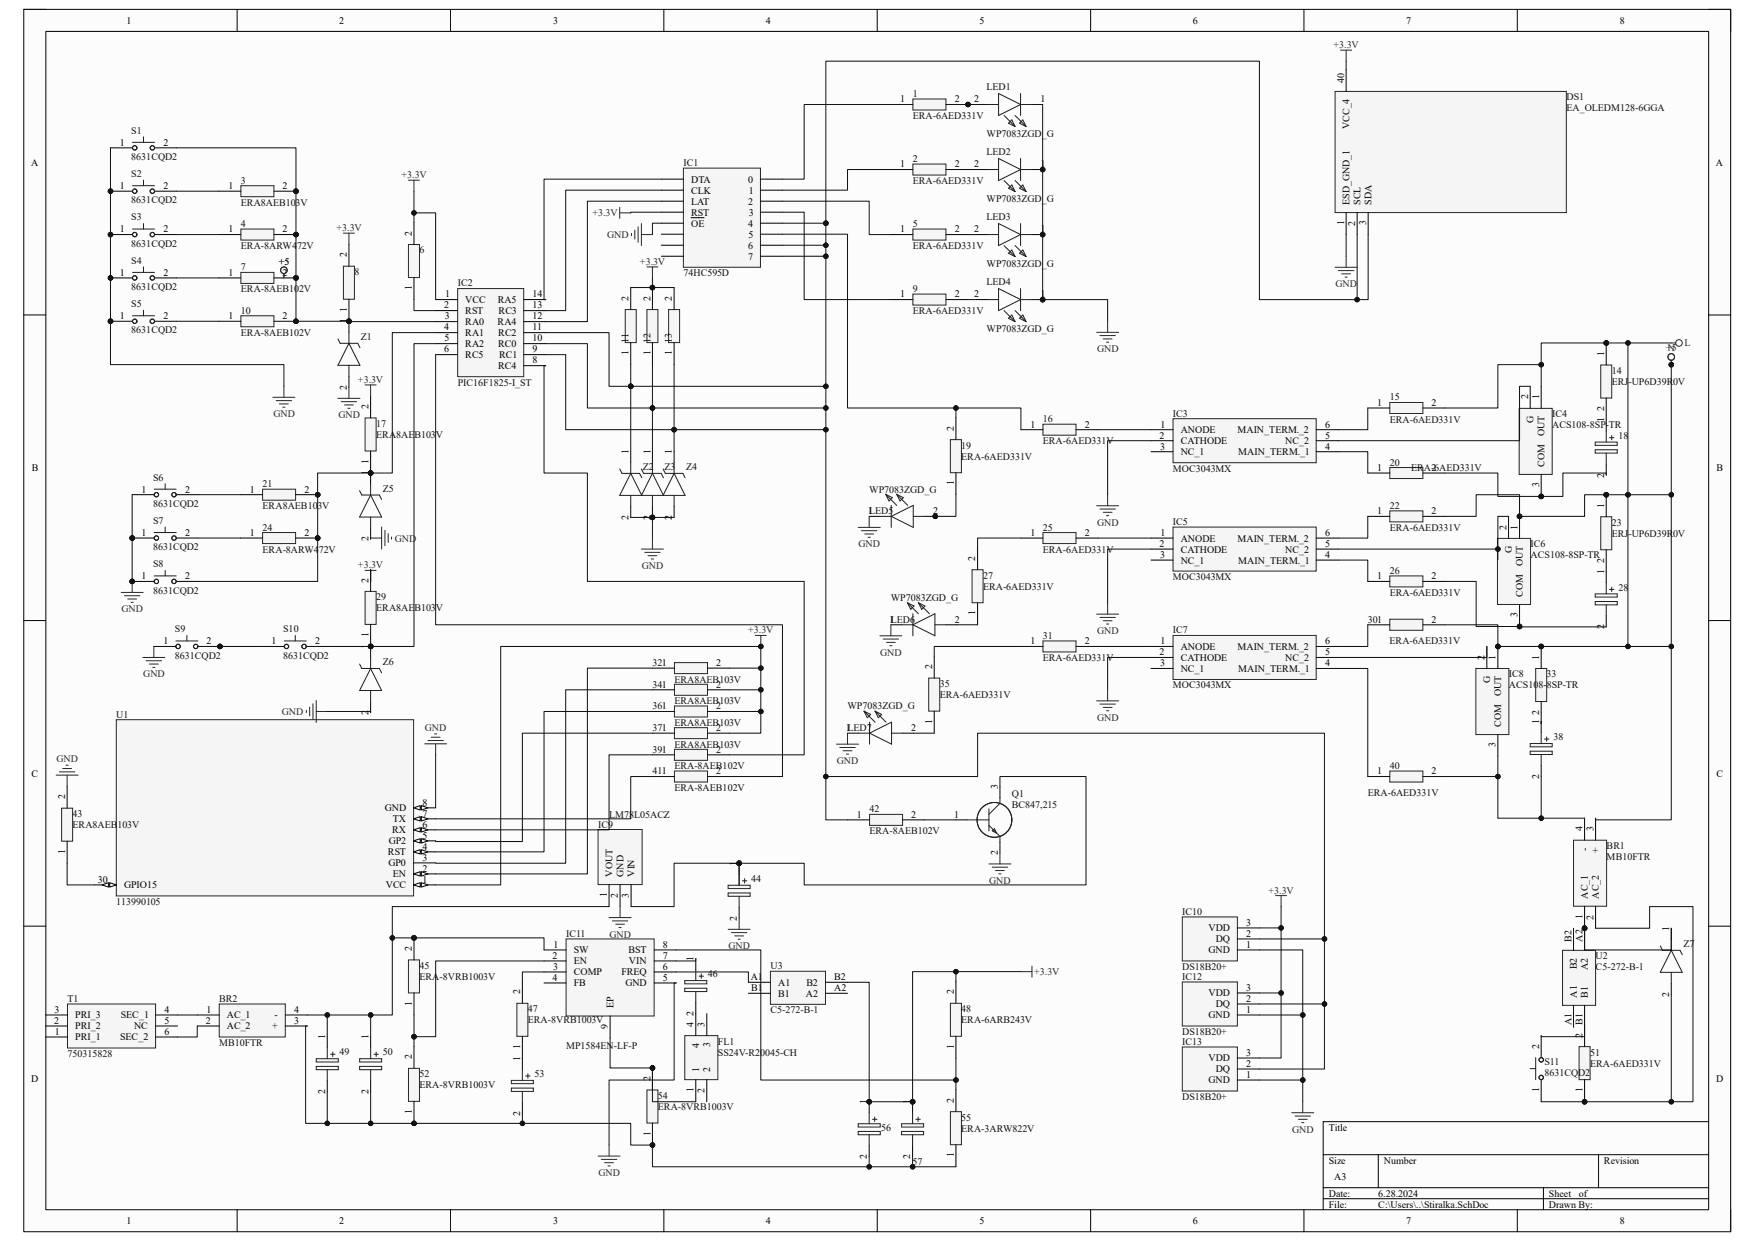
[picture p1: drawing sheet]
<svg xmlns="http://www.w3.org/2000/svg" width="297mm" height="210mm" viewBox="0 0 297 210" stroke-linecap="round" stroke-linejoin="round" font-family="sans-serif">
<defs><g id="words">
<g font-size="1.7">
<text x="21.4" y="4">1</text>
<text x="57.4" y="4">2</text>
<text x="93.6" y="4">3</text>
<text x="129.6" y="4">4</text>
<text x="165.8" y="4">5</text>
<text x="201.8" y="4">6</text>
<text x="238" y="4">7</text>
<text x="274.1" y="4">8</text>
<text x="152.4" y="17.3">1</text>
<text x="161.6" y="17.3">2</text>
<text x="164.8" y="17.3">2</text>
<text x="176.1" y="17.3">1</text>
<text x="227.5" y="14" transform="rotate(-90 227.5 14)">40</text>
<text x="228.4" y="21.8" transform="rotate(-90 228.4 21.8)">VCC_4</text>
<text x="5.3" y="28">A</text>
<text x="20.3" y="24.7">1</text>
<text x="27.6" y="24.7">2</text>
<text x="152.4" y="28.3">1</text>
<text x="161.6" y="28.3">2</text>
<text x="164.8" y="28.3">2</text>
<text x="176.1" y="28.3">1</text>
<text x="290.4" y="28">A</text>
<text x="20.3" y="32">1</text>
<text x="27.6" y="32">2</text>
<text x="38.7" y="32">1</text>
<text x="47.8" y="32">2</text>
<text x="117" y="34.6">LAT</text>
<text x="117" y="32.8">CLK</text>
<text x="117" y="30.9">DTA</text>
<text x="126.6" y="34.6">2</text>
<text x="126.6" y="30.9">0</text>
<text x="126.7" y="32.8">1</text>
<text x="228.4" y="34.7" transform="rotate(-90 228.4 34.7)">ESD_GND_1</text>
<text x="230.2" y="34.7" transform="rotate(-90 230.2 34.7)">SCL</text>
<text x="232.1" y="34.7" transform="rotate(-90 232.1 34.7)">SDA</text>
<text x="20.3" y="39.3">1</text>
<text x="27.6" y="39.3">2</text>
<text x="38.7" y="39.3">1</text>
<text x="47.8" y="39.3">2</text>
<text x="69.7" y="39.9" transform="rotate(-90 69.7 39.9)">2</text>
<text x="117" y="38.4">OE</text>
<text x="117" y="36.5">RST</text>
<text x="126.6" y="38.4">4</text>
<text x="126.7" y="40.2">5</text>
<text x="126.7" y="36.5">3</text>
<text x="152.4" y="39.3">1</text>
<text x="161.6" y="39.3">2</text>
<text x="164.8" y="39.3">2</text>
<text x="176.1" y="39.3">1</text>
<text x="227.5" y="38.1" transform="rotate(-90 227.5 38.1)">1</text>
<text x="229.3" y="38.2" transform="rotate(-90 229.3 38.2)">2</text>
<text x="231.2" y="38.1" transform="rotate(-90 231.2 38.1)">3</text>
<text x="20.3" y="46.7">1</text>
<text x="27.6" y="46.7">2</text>
<text x="38.7" y="46.7">1</text>
<text x="47.8" y="46.7">2</text>
<text x="58.7" y="43.6" transform="rotate(-90 58.7 43.6)">2</text>
<text x="126.6" y="43.9">7</text>
<text x="126.6" y="42.1">6</text>
<text x="58.7" y="52.7" transform="rotate(-90 58.7 52.7)">1</text>
<text x="69.7" y="49.1" transform="rotate(-90 69.7 49.1)">1</text>
<text x="75.2" y="52.2">2</text>
<text x="75.3" y="50.3">1</text>
<text x="78.7" y="51.3">VCC</text>
<text x="78.7" y="53.1">RST</text>
<text x="84.2" y="51.3">RA5</text>
<text x="84.4" y="53.1">RC3</text>
<text x="90.1" y="50.3">14</text>
<text x="90.1" y="52.2">13</text>
<text x="106.4" y="50.9" transform="rotate(-90 106.4 50.9)">2</text>
<text x="110.1" y="50.9" transform="rotate(-90 110.1 50.9)">2</text>
<text x="113.7" y="50.9" transform="rotate(-90 113.7 50.9)">2</text>
<text x="152.4" y="50.3">1</text>
<text x="161.6" y="50.3">2</text>
<text x="164.8" y="50.3">2</text>
<text x="176.1" y="50.3">1</text>
<text x="20.3" y="54">1</text>
<text x="27.6" y="54">2</text>
<text x="38.7" y="54">1</text>
<text x="47.8" y="54">2</text>
<text x="58.7" y="54.7" transform="rotate(-90 58.7 54.7)">1</text>
<text x="75.2" y="55.9">4</text>
<text x="75.2" y="59.6">6</text>
<text x="75.2" y="57.8">5</text>
<text x="75.3" y="54.1">3</text>
<text x="78.7" y="55">RA0</text>
<text x="78.7" y="56.9">RA1</text>
<text x="78.7" y="58.7">RA2</text>
<text x="84.2" y="55">RA4</text>
<text x="84.3" y="58.7">RC0</text>
<text x="84.3" y="56.9">RC2</text>
<text x="90.1" y="54.1">12</text>
<text x="90.1" y="55.9">11</text>
<text x="90.1" y="57.8">10</text>
<text x="90.1" y="59.6">9</text>
<text x="58.7" y="66" transform="rotate(-90 58.7 66)">2</text>
<text x="78.7" y="60.6">RC5</text>
<text x="84.3" y="62.5">RC4</text>
<text x="84.5" y="60.6">RC1</text>
<text x="90.1" y="61.5">8</text>
<text x="106.4" y="60.1" transform="rotate(-90 106.4 60.1)">1</text>
<text x="110.1" y="60.1" transform="rotate(-90 110.1 60.1)">1</text>
<text x="113.7" y="60.1" transform="rotate(-90 113.7 60.1)">1</text>
<text x="271.5" y="60.3" transform="rotate(-90 271.5 60.3)">1</text>
<text x="62.4" y="69.3" transform="rotate(-90 62.4 69.3)">2</text>
<text x="233.1" y="68.7">1</text>
<text x="242.3" y="68.7">2</text>
<text x="258.6" y="67.6" transform="rotate(-90 258.6 67.6)">2</text>
<text x="259.5" y="71.6" transform="rotate(-90 259.5 71.6)">G</text>
<text x="260.5" y="67.6" transform="rotate(-90 260.5 67.6)">1</text>
<text x="271.5" y="71.5" transform="rotate(-90 271.5 71.5)">1</text>
<text x="271.5" y="69.6" transform="rotate(-90 271.5 69.6)">2</text>
<text x="106.4" y="76.7" transform="rotate(-90 106.4 76.7)">1</text>
<text x="110.1" y="76.7" transform="rotate(-90 110.1 76.7)">1</text>
<text x="113.7" y="76.7" transform="rotate(-90 113.7 76.7)">1</text>
<text x="161.4" y="72.9" transform="rotate(-90 161.4 72.9)">2</text>
<text x="174.4" y="72.3">1</text>
<text x="183.6" y="72.3">2</text>
<text x="196.3" y="74.2">2</text>
<text x="196.3" y="76.1">3</text>
<text x="196.4" y="72.3">1</text>
<text x="199.8" y="73.3">ANODE</text>
<text x="199.8" y="75.1">CATHODE</text>
<text x="199.8" y="77">NC_1</text>
<text x="209.4" y="73.3">MAIN_TERM._2</text>
<text x="209.5" y="77">MAIN_TERM._1</text>
<text x="217.5" y="75.1">NC_2</text>
<text x="224.2" y="72.3">6</text>
<text x="224.2" y="74.2">5</text>
<text x="224.2" y="76.1">4</text>
<text x="261.4" y="73.8" transform="rotate(-90 261.4 73.8)">OUT</text>
<text x="5.4" y="79.8">B</text>
<text x="24" y="83.4">1</text>
<text x="31.3" y="83.4">2</text>
<text x="42.3" y="83.4">1</text>
<text x="51.5" y="83.4">2</text>
<text x="62.4" y="80.4" transform="rotate(-90 62.4 80.4)">1</text>
<text x="62.4" y="78.4" transform="rotate(-90 62.4 78.4)">1</text>
<text x="161.4" y="82.1" transform="rotate(-90 161.4 82.1)">1</text>
<text x="233.1" y="79.7">1</text>
<text x="242.3" y="79.7">2</text>
<text x="260.5" y="82.5" transform="rotate(-90 260.5 82.5)">3</text>
<text x="261.4" y="79" transform="rotate(-90 261.4 79)">COM</text>
<text x="271.5" y="80.8" transform="rotate(-90 271.5 80.8)">2</text>
<text x="290.5" y="79.8">B</text>
<text x="106.4" y="88" transform="rotate(-90 106.4 88)">2</text>
<text x="110.1" y="88" transform="rotate(-90 110.1 88)">2</text>
<text x="113.7" y="88" transform="rotate(-90 113.7 88)">2</text>
<text x="146.9" y="87">1LED5</text>
<text x="157.9" y="87">2</text>
<text x="233.1" y="87">1</text>
<text x="242.3" y="87">2</text>
<text x="254.9" y="89.6" transform="rotate(-90 254.9 89.6)">2</text>
<text x="256.8" y="89.6" transform="rotate(-90 256.8 89.6)">1</text>
<text x="271.5" y="85.9" transform="rotate(-90 271.5 85.9)">1</text>
<text x="24" y="90.7">1</text>
<text x="31.3" y="90.7">2</text>
<text x="42.3" y="90.7">1</text>
<text x="51.5" y="90.7">2</text>
<text x="62.4" y="91.6" transform="rotate(-90 62.4 91.6)">2</text>
<text x="165.1" y="94.9" transform="rotate(-90 165.1 94.9)">2</text>
<text x="174.4" y="90.7">1</text>
<text x="183.6" y="90.7">2</text>
<text x="196.3" y="92.6">2</text>
<text x="196.3" y="94.4">3</text>
<text x="196.4" y="90.7">1</text>
<text x="199.8" y="91.7">ANODE</text>
<text x="199.8" y="93.5">CATHODE</text>
<text x="199.8" y="95.4">NC_1</text>
<text x="209.4" y="91.7">MAIN_TERM._2</text>
<text x="209.5" y="95.4">MAIN_TERM._1</text>
<text x="217.5" y="93.5">NC_2</text>
<text x="224.2" y="90.7">6</text>
<text x="224.2" y="92.6">5</text>
<text x="224.2" y="94.4">4</text>
<text x="255.9" y="93.6" transform="rotate(-90 255.9 93.6)">G</text>
<text x="257.7" y="95.8" transform="rotate(-90 257.7 95.8)">OUT</text>
<text x="271.5" y="95.3" transform="rotate(-90 271.5 95.3)">2</text>
<text x="24" y="98">1</text>
<text x="31.3" y="98">2</text>
<text x="62.4" y="98.6" transform="rotate(-90 62.4 98.6)">2</text>
<text x="233.1" y="98">1</text>
<text x="242.3" y="98">2</text>
<text x="257.7" y="101" transform="rotate(-90 257.7 101)">COM</text>
<text x="271.5" y="97.2" transform="rotate(-90 271.5 97.2)">1</text>
<text x="62.4" y="107.8" transform="rotate(-90 62.4 107.8)">1</text>
<text x="150.5" y="105.4">1LED6</text>
<text x="161.6" y="105.4">2</text>
<text x="165.1" y="104.1" transform="rotate(-90 165.1 104.1)">1</text>
<text x="242.3" y="105.4">2</text>
<text x="256.8" y="104.5" transform="rotate(-90 256.8 104.5)">3</text>
<text x="271.5" y="106.5" transform="rotate(-90 271.5 106.5)">2</text>
<text x="27.6" y="109.1">1</text>
<text x="35" y="109.1">2</text>
<text x="46" y="109.1">1</text>
<text x="53.3" y="109.1">2</text>
<text x="62.4" y="109.8" transform="rotate(-90 62.4 109.8)">1</text>
<text x="121.2" y="112.7">2</text>
<text x="157.7" y="113.2" transform="rotate(-90 157.7 113.2)">2</text>
<text x="174.4" y="109.1">1</text>
<text x="183.6" y="109.1">2</text>
<text x="196.3" y="110.9">2</text>
<text x="196.3" y="112.8">3</text>
<text x="196.4" y="109.1">1</text>
<text x="199.8" y="110">ANODE</text>
<text x="199.8" y="111.8">CATHODE</text>
<text x="199.8" y="113.7">NC_1</text>
<text x="209.4" y="110">MAIN_TERM._2</text>
<text x="209.5" y="113.7">MAIN_TERM._1</text>
<text x="217.5" y="111.8">NC_2</text>
<text x="224.2" y="109.1">6</text>
<text x="224.2" y="110.9">5</text>
<text x="224.2" y="112.8">4</text>
<text x="251.2" y="111.6" transform="rotate(-90 251.2 111.6)">2</text>
<text x="253.1" y="111.6" transform="rotate(-90 253.1 111.6)">1</text>
<text x="260.5" y="111.6" transform="rotate(-90 260.5 111.6)">1</text>
<text x="121.2" y="116.4">2</text>
<text x="252.2" y="115.6" transform="rotate(-90 252.2 115.6)">G</text>
<text x="254" y="117.9" transform="rotate(-90 254 117.9)">OUT</text>
<text x="62.4" y="121" transform="rotate(-90 62.4 121)">2</text>
<text x="121.2" y="123.7">2</text>
<text x="121.2" y="120.1">2</text>
<text x="143.2" y="123.7">1LED7</text>
<text x="154.2" y="123.7">2</text>
<text x="157.7" y="122.5" transform="rotate(-90 157.7 122.5)">1</text>
<text x="254" y="123" transform="rotate(-90 254 123)">COM</text>
<text x="260.5" y="122.5" transform="rotate(-90 260.5 122.5)">1</text>
<text x="260.5" y="121" transform="rotate(-90 260.5 121)">2</text>
<text x="5.3" y="131.4">C</text>
<text x="121.2" y="131.1">2</text>
<text x="121.2" y="127.4">2</text>
<text x="233.1" y="131.1">1</text>
<text x="242.3" y="131.1">2</text>
<text x="253.1" y="126.5" transform="rotate(-90 253.1 126.5)">3</text>
<text x="260.5" y="131.8" transform="rotate(-90 260.5 131.8)">2</text>
<text x="290.5" y="131.4">C</text>
<text x="11" y="135.3" transform="rotate(-90 11 135.3)">2</text>
<text x="65.1" y="137.3">GND</text>
<text x="71.5" y="136.4">8</text>
<text x="168.9" y="133.5" transform="rotate(-90 168.9 133.5)">3</text>
<text x="65.8" y="142.9">GP2</text>
<text x="66.4" y="141">RX</text>
<text x="66.5" y="139.1">TX</text>
<text x="71.5" y="143.8">4</text>
<text x="71.5" y="141.9">5</text>
<text x="71.5" y="140.1">6</text>
<text x="71.5" y="138.2">7</text>
<text x="145" y="138.4">1</text>
<text x="154.2" y="138.4">2</text>
<text x="161.5" y="138.4">1</text>
<text x="267.8" y="140.7" transform="rotate(-90 267.8 140.7)">4</text>
<text x="268.7" y="144" transform="rotate(-90 268.7 144)">-</text>
<text x="269.7" y="140.7" transform="rotate(-90 269.7 140.7)">3</text>
<text x="11" y="144.5" transform="rotate(-90 11 144.5)">1</text>
<text x="16.6" y="149.4">30</text>
<text x="65.7" y="144.7">RST</text>
<text x="65.7" y="146.6">GP0</text>
<text x="66.5" y="148.5">EN</text>
<text x="71.5" y="149.4">1</text>
<text x="71.5" y="147.5">2</text>
<text x="71.5" y="145.7">3</text>
<text x="103.6" y="148.4" transform="rotate(-90 103.6 148.4)">VOUT</text>
<text x="105.5" y="148.4" transform="rotate(-90 105.5 148.4)">GND</text>
<text x="107.4" y="148.4" transform="rotate(-90 107.4 148.4)">VIN</text>
<text x="124.7" y="146.5" transform="rotate(-90 124.7 146.5)">1</text>
<text x="168.9" y="144.7" transform="rotate(-90 168.9 144.7)">2</text>
<text x="270.6" y="144.4" transform="rotate(-90 270.6 144.4)">+</text>
<text x="21" y="150.3">GPIO15</text>
<text x="65.3" y="150.3">VCC</text>
<text x="102.7" y="151.8" transform="rotate(-90 102.7 151.8)">1</text>
<text x="104.6" y="151.9" transform="rotate(-90 104.6 151.9)">2</text>
<text x="106.4" y="151.9" transform="rotate(-90 106.4 151.9)">3</text>
<text x="124.7" y="155.8" transform="rotate(-90 124.7 155.8)">2</text>
<text x="267.8" y="155.5" transform="rotate(-90 267.8 155.5)">1</text>
<text x="268.7" y="152.1" transform="rotate(-90 268.7 152.1)">AC_1</text>
<text x="269.7" y="155.6" transform="rotate(-90 269.7 155.6)">2</text>
<text x="270.6" y="152.1" transform="rotate(-90 270.6 152.1)">AC_2</text>
<text x="69.7" y="160.9" transform="rotate(-90 69.7 160.9)">2</text>
<text x="93.7" y="160.4">1</text>
<text x="97.1" y="161.3">SW</text>
<text x="106.3" y="161.3">BST</text>
<text x="112.2" y="160.4">8</text>
<text x="204.5" y="161.3">GND</text>
<text x="204.5" y="157.6">VDD</text>
<text x="205.7" y="159.5">DQ</text>
<text x="210.9" y="160.4">1</text>
<text x="210.9" y="158.5">2</text>
<text x="210.9" y="156.7">3</text>
<text x="265.9" y="159.3" transform="rotate(-90 265.9 159.3)">B2</text>
<text x="267.8" y="159.3" transform="rotate(-90 267.8 159.3)">A2</text>
<text x="282.5" y="157.5" transform="rotate(-90 282.5 157.5)">1</text>
<text x="93.5" y="162.3">2</text>
<text x="93.5" y="166">4</text>
<text x="93.6" y="164.1">3</text>
<text x="97.1" y="163.2">EN</text>
<text x="97.1" y="165.1">COMP</text>
<text x="97.1" y="166.9">FB</text>
<text x="105.2" y="165.1">FREQ</text>
<text x="105.8" y="166.9">GND</text>
<text x="106.4" y="163.2">VIN</text>
<text x="112.2" y="162.3">7</text>
<text x="112.2" y="164.1">6</text>
<text x="112.2" y="166">5</text>
<text x="117.4" y="162.6" transform="rotate(-90 117.4 162.6)">1</text>
<text x="127" y="165.9">A1</text>
<text x="127.1" y="167.7">B1</text>
<text x="131.7" y="166.8">A1</text>
<text x="136.5" y="166.8">B2</text>
<text x="141.2" y="167.7">A2</text>
<text x="141.2" y="165.9">B2</text>
<text x="210.9" y="167.7">3</text>
<text x="266.9" y="164" transform="rotate(-90 266.9 164)">B2</text>
<text x="268.7" y="164.1" transform="rotate(-90 268.7 164.1)">A2</text>
<text x="9.1" y="173.3">2</text>
<text x="9.2" y="171.4">3</text>
<text x="12.7" y="172.3">PRI_3</text>
<text x="20.4" y="172.3">SEC_1</text>
<text x="27.8" y="171.4">4</text>
<text x="27.8" y="173.3">5</text>
<text x="34.8" y="173.3">2</text>
<text x="35" y="171.4">1</text>
<text x="38.4" y="172.3">AC_1</text>
<text x="46.5" y="172.3">-</text>
<text x="49.8" y="171.4">4</text>
<text x="49.8" y="173.3">3</text>
<text x="69.7" y="170.2" transform="rotate(-90 69.7 170.2)">1</text>
<text x="88.1" y="168.3" transform="rotate(-90 88.1 168.3)">2</text>
<text x="103.8" y="170.6" transform="rotate(-90 103.8 170.6)">EP</text>
<text x="117.4" y="173.8" transform="rotate(-90 117.4 173.8)">4</text>
<text x="117.4" y="171.9" transform="rotate(-90 117.4 171.9)">2</text>
<text x="119.3" y="173.8" transform="rotate(-90 119.3 173.8)">3</text>
<text x="131.7" y="168.7">B1</text>
<text x="136.4" y="168.7">A2</text>
<text x="161.4" y="168.3" transform="rotate(-90 161.4 168.3)">2</text>
<text x="204.5" y="172.3">GND</text>
<text x="204.5" y="168.6">VDD</text>
<text x="205.7" y="170.5">DQ</text>
<text x="210.9" y="171.4">1</text>
<text x="210.9" y="169.5">2</text>
<text x="265.9" y="173.5" transform="rotate(-90 265.9 173.5)">A1</text>
<text x="266.9" y="168.8" transform="rotate(-90 266.9 168.8)">A1</text>
<text x="267.8" y="173.4" transform="rotate(-90 267.8 173.4)">B1</text>
<text x="268.7" y="168.8" transform="rotate(-90 268.7 168.8)">B1</text>
<text x="282.5" y="168.7" transform="rotate(-90 282.5 168.7)">2</text>
<text x="9.3" y="175.1">1</text>
<text x="12.7" y="176.1">PRI_1</text>
<text x="12.7" y="174.2">PRI_2</text>
<text x="20.3" y="176.1">SEC_2</text>
<text x="22.7" y="174.2">NC</text>
<text x="27.8" y="175.1">6</text>
<text x="38.4" y="174.2">AC_2</text>
<text x="46.1" y="174.2">+</text>
<text x="55" y="175.8" transform="rotate(-90 55 175.8)">1</text>
<text x="62.4" y="175.8" transform="rotate(-90 62.4 175.8)">1</text>
<text x="69.7" y="179.3" transform="rotate(-90 69.7 179.3)">2</text>
<text x="88.1" y="179.5" transform="rotate(-90 88.1 179.5)">1</text>
<text x="88.1" y="177.5" transform="rotate(-90 88.1 177.5)">1</text>
<text x="102.9" y="174.2" transform="rotate(-90 102.9 174.2)">9</text>
<text x="118.3" y="177.3" transform="rotate(-90 118.3 177.3)">4</text>
<text x="120.2" y="177.2" transform="rotate(-90 120.2 177.2)">3</text>
<text x="161.4" y="177.5" transform="rotate(-90 161.4 177.5)">1</text>
<text x="204.5" y="179.6">VDD</text>
<text x="210.9" y="178.7">3</text>
<text x="260.5" y="177.5" transform="rotate(-90 260.5 177.5)">2</text>
<text x="267.8" y="175.6" transform="rotate(-90 267.8 175.6)">2</text>
<text x="5.3" y="183.2">D</text>
<text x="55" y="185.2" transform="rotate(-90 55 185.2)">2</text>
<text x="62.4" y="185.2" transform="rotate(-90 62.4 185.2)">2</text>
<text x="110.1" y="183" transform="rotate(-90 110.1 183)">2</text>
<text x="117.4" y="184.8" transform="rotate(-90 117.4 184.8)">1</text>
<text x="118.3" y="181.4" transform="rotate(-90 118.3 181.4)">1</text>
<text x="119.3" y="184.9" transform="rotate(-90 119.3 184.9)">2</text>
<text x="120.2" y="181.4" transform="rotate(-90 120.2 181.4)">2</text>
<text x="204.5" y="183.3">GND</text>
<text x="205.7" y="181.5">DQ</text>
<text x="210.9" y="182.4">1</text>
<text x="210.9" y="180.6">2</text>
<text x="260.5" y="184.8" transform="rotate(-90 260.5 184.8)">1</text>
<text x="267.8" y="184.8" transform="rotate(-90 267.8 184.8)">1</text>
<text x="290.4" y="183.2">D</text>
<text x="69.7" y="188.5" transform="rotate(-90 69.7 188.5)">1</text>
<text x="88.1" y="188.8" transform="rotate(-90 88.1 188.8)">2</text>
<text x="146.7" y="186.8" transform="rotate(-90 146.7 186.8)">1</text>
<text x="154" y="186.8" transform="rotate(-90 154 186.8)">1</text>
<text x="161.4" y="186.6" transform="rotate(-90 161.4 186.6)">2</text>
<text x="224.9" y="191.3">Title</text>
<text x="110.1" y="192.2" transform="rotate(-90 110.1 192.2)">1</text>
<text x="146.7" y="196.2" transform="rotate(-90 146.7 196.2)">2</text>
<text x="154" y="196.2" transform="rotate(-90 154 196.2)">2</text>
<text x="161.4" y="195.8" transform="rotate(-90 161.4 195.8)">1</text>
<text x="224.9" y="196.9">Size</text>
<text x="234.2" y="196.9">Number</text>
<text x="271.4" y="196.9">Revision</text>
<text x="224.9" y="202.5">Date:</text>
<text x="225.8" y="199.7">A3</text>
<text x="233.3" y="202.5">6.28.2024</text>
<text x="262.1" y="202.5">Sheet</text>
<text x="267.2" y="202.5">of</text>
<text x="21.4" y="207.2">1</text>
<text x="57.4" y="207.2">2</text>
<text x="93.6" y="207.2">3</text>
<text x="129.6" y="207.2">4</text>
<text x="165.8" y="207.2">5</text>
<text x="201.8" y="207.2">6</text>
<text x="224.9" y="204.4">File:</text>
<text x="233.3" y="204.4">C:\Users\..\Stiralka.SchDoc</text>
<text x="238" y="207.2">7</text>
<text x="262.1" y="204.4">Drawn By:</text>
<text x="274.1" y="207.2">8</text>
</g>
<g font-size="1.7" fill="#262626">
<text x="225.7" y="8.1">+3.3V</text>
<text x="67.9" y="30.1">+3.3V</text>
<text x="56.9" y="39.1">+3.3V</text>
<text x="100.2" y="36.6">+3.3V</text>
<text x="102.7" y="40.3">GND</text>
<text x="47.2" y="44.8">+5</text>
<text x="108.3" y="44.8">+3.3V</text>
<text x="226" y="48.6">GND</text>
<text x="185.7" y="59.6">GND</text>
<text x="282" y="59.5">+5</text>
<text x="282.2" y="59.5">N</text>
<text x="285.1" y="58.6">L</text>
<text x="60.6" y="64.8">+3.3V</text>
<text x="46.3" y="70.6">GND</text>
<text x="57.3" y="70.8">GND</text>
<text x="185.7" y="88.9">GND</text>
<text x="66.8" y="91.7">GND</text>
<text x="145.3" y="92.6">GND</text>
<text x="60.6" y="96.2">+3.3V</text>
<text x="108.6" y="96.3">GND</text>
<text x="20.6" y="103.6">GND</text>
<text x="126.6" y="107.2">+3.3V</text>
<text x="185.7" y="107.3">GND</text>
<text x="149" y="111">GND</text>
<text x="24.3" y="114.6">GND</text>
<text x="47.7" y="121">GND</text>
<text x="71.9" y="123.7">GND</text>
<text x="185.7" y="122">GND</text>
<text x="9.6" y="128.9">GND</text>
<text x="141.6" y="129.3">GND</text>
<text x="167.4" y="149.6">GND</text>
<text x="214.7" y="151.2">+3.3V</text>
<text x="103.2" y="158.7">GND</text>
<text x="123.3" y="160.7">GND</text>
<text x="175" y="165">+3.3V</text>
<text x="218.7" y="191.7">GND</text>
<text x="101.3" y="199">GND</text>
</g>
<g font-size="1.7" fill="#0e0e0e">
<text x="154.5" y="16.4">1</text>
<text x="167" y="15.3">LED1</text>
<text x="265.1" y="17">DS1</text>
<text x="22.2" y="22.6">S1</text>
<text x="154.5" y="20.1">ERA-6AED331V</text>
<text x="167" y="23.1">WP7083ZGD_G</text>
<text x="265.1" y="18.8">EA_OLEDM128-6GGA</text>
<text x="22.2" y="30">S2</text>
<text x="22.2" y="27.1">8631CQD2</text>
<text x="115.7" y="28.1">IC1</text>
<text x="154.5" y="27.4">2</text>
<text x="167" y="26.3">LED2</text>
<text x="22.2" y="34.4">8631CQD2</text>
<text x="40.8" y="31.1">3</text>
<text x="40.8" y="34.8">ERA8AEB103V</text>
<text x="154.5" y="31.1">ERA-6AED331V</text>
<text x="167" y="34.1">WP7083ZGD_G</text>
<text x="22.2" y="37.3">S3</text>
<text x="22.2" y="41.8">8631CQD2</text>
<text x="40.8" y="38.4">4</text>
<text x="154.5" y="38.4">5</text>
<text x="167" y="37.3">LED3</text>
<text x="22.2" y="44.6">S4</text>
<text x="40.8" y="45.8">7</text>
<text x="40.8" y="42.1">ERA-8ARW472V</text>
<text x="60" y="46.6">8</text>
<text x="71" y="42.9">6</text>
<text x="115.7" y="46.7">74HC595D</text>
<text x="154.5" y="42.1">ERA-6AED331V</text>
<text x="167" y="45.1">WP7083ZGD_G</text>
<text x="22.2" y="49.1">8631CQD2</text>
<text x="22.2" y="52">S5</text>
<text x="40.8" y="53.1">10</text>
<text x="40.8" y="49.5">ERA-8AEB102V</text>
<text x="77.5" y="48.5">IC2</text>
<text x="154.5" y="49.4">9</text>
<text x="154.5" y="53.1">ERA-6AED331V</text>
<text x="167" y="48.3">LED4</text>
<text x="22.2" y="56.4">8631CQD2</text>
<text x="40.8" y="56.8">ERA-8AEB102V</text>
<text x="61.1" y="57.6">Z1</text>
<text x="106.4" y="58" transform="rotate(-90 106.4 58)">11</text>
<text x="110.1" y="58" transform="rotate(-90 110.1 58)">12</text>
<text x="113.7" y="58" transform="rotate(-90 113.7 58)">13</text>
<text x="167" y="56.1">WP7083ZGD_G</text>
<text x="77.5" y="65.3">PIC16F1825-I_ST</text>
<text x="272.8" y="63.3">14</text>
<text x="272.8" y="65.2">ERJ-UP6D39R0V</text>
<text x="176.5" y="71.4">16</text>
<text x="198.5" y="70.5">IC3</text>
<text x="235.2" y="67.8">15</text>
<text x="235.2" y="71.5">ERA-6AED331V</text>
<text x="262.7" y="70.6">IC4</text>
<text x="63.7" y="72.3">17</text>
<text x="63.7" y="74.1">ERA8AEB103V</text>
<text x="162.7" y="75.9">19</text>
<text x="162.7" y="77.8">ERA-6AED331V</text>
<text x="176.5" y="75.1">ERA-6AED331V</text>
<text x="262.7" y="72.5">ACS108-8SP-TR</text>
<text x="273.9" y="74.3">18</text>
<text x="25.9" y="81.3">S6</text>
<text x="44.4" y="82.4">21</text>
<text x="64.8" y="83.2">Z5</text>
<text x="108.8" y="79.6">Z2</text>
<text x="112.5" y="79.6">Z3</text>
<text x="116.1" y="79.6">Z4</text>
<text x="147.1" y="83.4">WP7083ZGD_G</text>
<text x="198.5" y="79.8">MOC3043MX</text>
<text x="235.2" y="78.8">20</text>
<text x="238.8" y="79.7">ERA-6AED331V</text>
<text x="25.9" y="85.8">8631CQD2</text>
<text x="25.9" y="88.6">S7</text>
<text x="44.4" y="86.1">ERA8AEB103V</text>
<text x="44.4" y="89.8">24</text>
<text x="176.5" y="89.8">25</text>
<text x="198.5" y="88.9">IC5</text>
<text x="235.2" y="86.1">22</text>
<text x="235.2" y="89.8">ERA-6AED331V</text>
<text x="272.8" y="88.9">23</text>
<text x="25.9" y="93.1">8631CQD2</text>
<text x="44.4" y="93.5">ERA-8ARW472V</text>
<text x="176.5" y="93.5">ERA-6AED331V</text>
<text x="259" y="92.6">IC6</text>
<text x="259" y="94.5">ACS108-8SP-TR</text>
<text x="272.8" y="90.8">ERJ-UP6D39R0V</text>
<text x="25.9" y="96">S8</text>
<text x="25.9" y="100.5">8631CQD2</text>
<text x="63.7" y="101.6">29</text>
<text x="150.7" y="101.7">WP7083ZGD_G</text>
<text x="166.4" y="97.9">27</text>
<text x="166.4" y="99.8">ERA-6AED331V</text>
<text x="198.5" y="98.2">MOC3043MX</text>
<text x="235.2" y="97.1">26</text>
<text x="235.2" y="100.8">ERA-6AED331V</text>
<text x="273.9" y="99.9">28</text>
<text x="29.6" y="107">S9</text>
<text x="47.9" y="107">S10</text>
<text x="63.7" y="103.5">ERA8AEB103V</text>
<text x="198.5" y="107.2">IC7</text>
<text x="231.5" y="105.4">301</text>
<text x="29.6" y="111.5">8631CQD2</text>
<text x="47.9" y="111.5">8631CQD2</text>
<text x="64.8" y="112.6">Z6</text>
<text x="110.4" y="112.7">321</text>
<text x="176.5" y="108.1">31</text>
<text x="176.5" y="111.8">ERA-6AED331V</text>
<text x="235.2" y="109.1">ERA-6AED331V</text>
<text x="110.4" y="116.4">341</text>
<text x="114.1" y="119.2">ERA8AEB103V</text>
<text x="114.1" y="115.5">ERA8AEB103V</text>
<text x="159" y="116.2">35</text>
<text x="159" y="118.1">ERA-6AED331V</text>
<text x="198.5" y="116.5">MOC3043MX</text>
<text x="255.4" y="114.6">IC8</text>
<text x="255.4" y="116.5">ACS108-8SP-TR</text>
<text x="261.7" y="114.6">33</text>
<text x="19.7" y="121.5">U1</text>
<text x="110.4" y="123.7">371</text>
<text x="110.4" y="120.1">361</text>
<text x="114.1" y="122.9">ERA8AEB103V</text>
<text x="143.4" y="120.1">WP7083ZGD_G</text>
<text x="262.9" y="125.3">38</text>
<text x="110.4" y="131.1">411</text>
<text x="110.4" y="127.4">391</text>
<text x="114.1" y="130.2">ERA-8AEB102V</text>
<text x="114.1" y="126.5">ERA8AEB103V</text>
<text x="235.2" y="130.1">40</text>
<text x="114.1" y="133.9">ERA-8AEB102V</text>
<text x="147.2" y="137.5">42</text>
<text x="171.2" y="134.8">Q1</text>
<text x="171.2" y="136.7">BC847,215</text>
<text x="231.5" y="134.7">ERA-6AED331V</text>
<text x="12.3" y="138.3">43</text>
<text x="12.3" y="140.1">ERA8AEB103V</text>
<text x="101.2" y="140">IC9</text>
<text x="103.1" y="138.4">LM78L05ACZ</text>
<text x="147.2" y="141.2">ERA-8AEB102V</text>
<text x="271.9" y="143.7">BR1</text>
<text x="127.1" y="149.3">44</text>
<text x="271.9" y="145.5">MB10FTR</text>
<text x="19.7" y="153.1">113990105</text>
<text x="200.1" y="154.8">IC10</text>
<text x="95.8" y="158.5">IC11</text>
<text x="284.9" y="160.3">Z7</text>
<text x="71" y="164">45</text>
<text x="71" y="165.8">ERA-8VRB1003V</text>
<text x="119.8" y="165.4">46</text>
<text x="130.4" y="164">U3</text>
<text x="200.1" y="164.1">DS18B20+</text>
<text x="200.1" y="165.8">IC12</text>
<text x="270" y="162.3">U2</text>
<text x="270" y="164.2">C5-272-B-1</text>
<text x="11.4" y="169.5">T1</text>
<text x="37.1" y="169.5">BR2</text>
<text x="89.3" y="171.3">47</text>
<text x="89.3" y="173.1">ERA-8VRB1003V</text>
<text x="130.4" y="171.5">C5-272-B-1</text>
<text x="162.7" y="171.3">48</text>
<text x="162.7" y="173.1">ERA-6ARB243V</text>
<text x="11.4" y="178.9">750315828</text>
<text x="37.1" y="177">MB10FTR</text>
<text x="57.4" y="178.6">49</text>
<text x="64.8" y="178.6">50</text>
<text x="95.8" y="177.5">MP1584EN-LF-P</text>
<text x="121.5" y="176.8">FL1</text>
<text x="121.5" y="178.6">SS24V-R20045-CH</text>
<text x="200.1" y="175.1">DS18B20+</text>
<text x="200.1" y="176.8">IC13</text>
<text x="269.1" y="178.6">51</text>
<text x="71" y="182.3">52</text>
<text x="71" y="184.1">ERA-8VRB1003V</text>
<text x="90.5" y="182.3">53</text>
<text x="111.3" y="186">54</text>
<text x="261.4" y="180.3">S11</text>
<text x="261.4" y="182.2">8631CQD2</text>
<text x="269.1" y="180.5">ERA-6AED331V</text>
<text x="111.3" y="187.8">ERA-8VRB1003V</text>
<text x="149.1" y="191.5">56</text>
<text x="162.7" y="189.7">55</text>
<text x="162.7" y="191.5">ERA-3ARW822V</text>
<text x="200.1" y="186.1">DS18B20+</text>
<text x="154.4" y="197.1">57</text>
</g>
</g></defs>
<path d="M4 1.6h288.9v206.8h-288.9z" fill-rule="evenodd" fill="#fcfcfc"/>
<path d="M4 1.6h288.9v206.8h-288.9z" fill="none" stroke="#000" stroke-width=".17"/>
<path d="M7.8 5.3h281.4v199.4h-281.4z" fill-rule="evenodd" fill="#fcfcfc"/>
<g fill="none" stroke="#000" stroke-width=".17">
<path d="M4 1.6h3.7M7.8 5.3h281.4v199.4h-281.4zM40.1 1.6v3.7M76.2 1.6v3.7M112.3 1.6v3.7M148.5 1.6v3.7M184.6 1.6v3.7M220.7 1.6v3.7M256.8 1.6v3.7M289.2 1.6h3.7v3.7M4 53.3h3.7M289.2 53.3h3.7"/>
<path d="M4 105h3.8M289.2 105h3.7M4 156.7h3.8M289.2 156.7h3.7M223.9 195.4h65.3M233.3 195.4v5.6M270.5 195.4v5.6M289.2 189.8h-65.3v14.9M40.1 204.7v3.7M76.2 204.7v3.7M112.4 204.7v3.7M148.5 204.7v3.7"/>
<path d="M184.6 204.7v3.7M220.7 204.7v3.7M223.9 201h65.3M223.9 202.9h65.3M256.8 204.7v3.7M261.2 201v3.7M292.9 204.7v3.7"/>
</g>
<path d="M95.8 158.9h14.9v13h-14.9z" fill-rule="evenodd" fill="#f5f5f5"/>
<path d="M95.8 158.9h14.9v13h-14.9z" fill="none" stroke="#262626" stroke-width=".17"/>
<path d="M92.1 160.8h3.7M92.1 162.6h3.7M92.1 164.5h3.7M92.1 166.3h3.7M103.3 171.9v3.8M110.7 160.8h3.7M110.7 162.6h3.7M110.7 164.5h3.7M110.7 166.3h3.7" fill="none" stroke="#000" stroke-width=".17"/>
<path d="M77.5 48.8h11.1v14.9h-11.1z" fill-rule="evenodd" fill="#f5f5f5"/>
<path d="M77.5 48.8h11.1v14.9h-11.1z" fill="none" stroke="#262626" stroke-width=".17"/>
<g fill="none" stroke="#000" stroke-width=".17">
<path d="M73.7 50.7h3.8M73.7 52.6h3.8M73.7 54.4h3.8M73.7 56.3h3.8M73.7 58.2h3.8M88.6 50.7h3.8M88.6 52.6h3.8M88.6 54.4h3.8M88.6 58.2h3.8M88.6 56.3h3.8M73.7 60h3.8M88.6 60h3.8"/>
<path d="M88.6 61.9h3.8"/>
</g>
<path d="M115.7 28.5h13v16.7h-13z" fill-rule="evenodd" fill="#f5f5f5"/>
<path d="M115.7 28.5h13v16.7h-13z" fill="none" stroke="#262626" stroke-width=".17"/>
<g fill="none" stroke="#000" stroke-width=".17">
<path d="M111.9 39.6h3.8M111.9 37.8h3.8M111.9 35.9h3.8M111.9 34h3.8M111.9 32.2h3.8M111.9 30.3h3.8M117 36.8h2.2M128.7 39.6h3.7M128.7 37.8h3.7M128.7 35.9h3.7M128.7 34h3.7M128.7 32.2h3.7"/>
<path d="M128.7 30.3h3.7M111.9 43.4h3.8M111.9 41.5h3.8M128.7 43.4h3.7M128.7 41.5h3.7"/>
</g>
<path d="M198.5 89.2h24.2v7.4h-24.2z" fill-rule="evenodd" fill="#f5f5f5"/>
<path d="M198.5 89.2h24.2v7.4h-24.2z" fill="none" stroke="#262626" stroke-width=".17"/>
<path d="M194.8 91.1h3.7M194.8 92.9h3.7M194.8 94.8h3.7M222.7 91.1h3.8M222.7 92.9h3.8M222.7 94.8h3.8" fill="none" stroke="#000" stroke-width=".17"/>
<path d="M198.5 107.5h24.2v7.5h-24.2z" fill-rule="evenodd" fill="#f5f5f5"/>
<path d="M198.5 107.5h24.2v7.5h-24.2z" fill="none" stroke="#262626" stroke-width=".17"/>
<path d="M194.8 109.4h3.7M194.8 111.3h3.7M194.8 113.1h3.7M222.7 109.4h3.8M222.7 111.3h3.8M222.7 113.1h3.8" fill="none" stroke="#000" stroke-width=".17"/>
<path d="M198.5 70.9h24.2v7.4h-24.2z" fill-rule="evenodd" fill="#f5f5f5"/>
<path d="M198.5 70.9h24.2v7.4h-24.2z" fill="none" stroke="#262626" stroke-width=".17"/>
<path d="M194.8 72.7h3.7M194.8 74.6h3.7M194.8 76.4h3.7M222.7 72.7h3.8M222.7 74.6h3.8M222.7 76.4h3.8M161.8 138.7h1.8M169.2 133.2v1.8M169.2 142.5v1.8" fill="none" stroke="#000" stroke-width=".17"/>
<g fill="none" stroke="#1c1c1c" stroke-width=".17">
<path d="M163.6 138.7h3.8M167.4 136.9v3.7M167.4 139.7l1.8 1.8v1M169.2 135v1l-1.8 1.8M167.9 140.6l.4-.4 .4 .8z"/>
<circle cx="168.3" cy="138.7" r="2.94"/>
<circle cx="168.3" cy="138.7" r="2.95"/>
</g>
<path d="M200.1 155.2h9.3v7.4h-9.3z" fill-rule="evenodd" fill="#f5f5f5"/>
<path d="M200.1 155.2h9.3v7.4h-9.3z" fill="none" stroke="#262626" stroke-width=".17"/>
<path d="M209.4 158.9h3.7M209.4 157h3.7M209.4 160.8h3.7" fill="none" stroke="#000" stroke-width=".17"/>
<path d="M200.1 166.2h9.3v7.4h-9.3z" fill-rule="evenodd" fill="#f5f5f5"/>
<path d="M200.1 166.2h9.3v7.4h-9.3z" fill="none" stroke="#262626" stroke-width=".17"/>
<path d="M209.4 171.8h3.7M209.4 169.9h3.7M209.4 168h3.7" fill="none" stroke="#000" stroke-width=".17"/>
<path d="M200.1 177.2h9.3v7.4h-9.3z" fill-rule="evenodd" fill="#f5f5f5"/>
<path d="M200.1 177.2h9.3v7.4h-9.3z" fill="none" stroke="#262626" stroke-width=".17"/>
<path d="M165.3 17.7h1.8M174.6 17.7h1.9M209.4 179h3.7M209.4 182.8h3.7M209.4 180.9h3.7" fill="none" stroke="#000" stroke-width=".17"/>
<path d="M167.1 17.7h1.9M169 15.8l3.7 1.9-3.7 1.8zM169.9 19.5l1.9 1.9M171.8 19.5l1.9 1.9M172.7 15.8v3.7M172.7 17.7h1.9M171.2 20.3l.6 1.1-1.1-.5zM173.1 20.3l.6 1.1-1.2-.5z" fill="none" stroke="#1c1c1c" stroke-width=".17"/>
<circle cx="176.4" cy="28.7" r=".37" fill="#0e0e0e"/>
<circle cx="176.4" cy="28.7" r=".37" fill="none" stroke="#0e0e0e" stroke-width=".17"/>
<path d="M174.6 28.7h1.9" fill="none" stroke="#000" stroke-width=".17"/>
<circle cx="176.4" cy="28.7" r=".37" fill="#0e0e0e"/>
<circle cx="176.4" cy="28.7" r=".37" fill="none" stroke="#0e0e0e" stroke-width=".17"/>
<path d="M165.3 28.7h1.8" fill="none" stroke="#000" stroke-width=".17"/>
<path d="M167.1 28.7h1.9M169 26.8l3.7 1.9-3.7 1.9zM169.9 30.6l1.9 1.8M170.7 31.9l.5-.6 .6 1.1zM171.8 30.6l1.9 1.8M172.5 31.9l.6-.6 .6 1.1zM172.7 26.8v3.8M172.7 28.7h1.9" fill="none" stroke="#1c1c1c" stroke-width=".17"/>
<circle cx="176.4" cy="50.7" r=".37" fill="#0e0e0e"/>
<circle cx="176.4" cy="50.7" r=".37" fill="none" stroke="#0e0e0e" stroke-width=".17"/>
<path d="M174.6 50.7h1.9" fill="none" stroke="#000" stroke-width=".17"/>
<circle cx="176.4" cy="50.7" r=".37" fill="#0e0e0e"/>
<circle cx="176.4" cy="50.7" r=".37" fill="none" stroke="#0e0e0e" stroke-width=".17"/>
<path d="M165.3 50.7h1.8" fill="none" stroke="#000" stroke-width=".17"/>
<path d="M167.1 50.7h1.9M169 48.8l3.7 1.9-3.7 1.9zM169.9 52.6l1.9 1.8M171.2 53.3l.6 1.1-1.1-.5zM171.8 52.6l1.9 1.8M172.7 48.8v3.8M172.7 50.7h1.9M173.1 53.3l.6 1.1-1.2-.5z" fill="none" stroke="#1c1c1c" stroke-width=".17"/>
<circle cx="176.4" cy="39.7" r=".37" fill="#0e0e0e"/>
<circle cx="176.4" cy="39.7" r=".37" fill="none" stroke="#0e0e0e" stroke-width=".17"/>
<path d="M174.6 39.7h1.9" fill="none" stroke="#000" stroke-width=".17"/>
<circle cx="176.4" cy="39.7" r=".37" fill="#0e0e0e"/>
<circle cx="176.4" cy="39.7" r=".37" fill="none" stroke="#0e0e0e" stroke-width=".17"/>
<path d="M165.3 39.7h1.8" fill="none" stroke="#000" stroke-width=".17"/>
<path d="M167.1 39.7h1.9M169 37.8l3.7 1.9-3.7 1.9zM172.7 37.8v3.8M172.7 39.7h1.9M169.9 41.6l1.9 1.8M170.7 42.9l.5-.6 .6 1.1zM171.8 41.6l1.9 1.8M172.5 42.9l.6-.6 .6 1.1z" fill="none" stroke="#1c1c1c" stroke-width=".17"/>
<circle cx="163.8" cy="17.7" r=".37" fill="#0e0e0e"/>
<circle cx="163.8" cy="17.7" r=".37" fill="none" stroke="#0e0e0e" stroke-width=".17"/>
<path d="M154.5 16.8h5.6v1.8h-5.6z" fill-rule="evenodd" fill="#f5f5f5"/>
<path d="M154.5 16.8h5.6v1.8h-5.6z" fill="none" stroke="#262626" stroke-width=".17"/>
<path d="M150.8 17.7h3.7M160.1 17.7h3.7" fill="none" stroke="#000" stroke-width=".17"/>
<circle cx="163.8" cy="17.7" r=".37" fill="#0e0e0e"/>
<circle cx="163.8" cy="17.7" r=".37" fill="none" stroke="#0e0e0e" stroke-width=".17"/>
<path d="M154.5 27.8h5.6v1.8h-5.6z" fill-rule="evenodd" fill="#f5f5f5"/>
<path d="M154.5 27.8h5.6v1.8h-5.6z" fill="none" stroke="#262626" stroke-width=".17"/>
<path d="M150.8 28.7h3.7M160.1 28.7h3.7" fill="none" stroke="#000" stroke-width=".17"/>
<path d="M154.5 38.8h5.6v1.8h-5.6z" fill-rule="evenodd" fill="#f5f5f5"/>
<path d="M154.5 38.8h5.6v1.8h-5.6z" fill="none" stroke="#262626" stroke-width=".17"/>
<path d="M150.8 39.7h3.7M160.1 39.7h3.7" fill="none" stroke="#000" stroke-width=".17"/>
<path d="M154.5 49.8h5.6v1.8h-5.6z" fill-rule="evenodd" fill="#f5f5f5"/>
<path d="M154.5 49.8h5.6v1.8h-5.6z" fill="none" stroke="#262626" stroke-width=".17"/>
<path d="M150.8 50.7h3.7M160.1 50.7h3.7" fill="none" stroke="#000" stroke-width=".17"/>
<path d="M235.2 68.1h5.6v1.9h-5.6z" fill-rule="evenodd" fill="#f5f5f5"/>
<path d="M235.2 68.1h5.6v1.9h-5.6z" fill="none" stroke="#262626" stroke-width=".17"/>
<path d="M231.5 69h3.7M240.8 69h3.7" fill="none" stroke="#000" stroke-width=".17"/>
<path d="M235.2 86.5h5.6v1.8h-5.6z" fill-rule="evenodd" fill="#f5f5f5"/>
<path d="M235.2 86.5h5.6v1.8h-5.6z" fill="none" stroke="#262626" stroke-width=".17"/>
<path d="M231.5 87.4h3.7M240.8 87.4h3.7" fill="none" stroke="#000" stroke-width=".17"/>
<path d="M235.2 104.8h5.6v1.9h-5.6z" fill-rule="evenodd" fill="#f5f5f5"/>
<path d="M235.2 104.8h5.6v1.9h-5.6z" fill="none" stroke="#262626" stroke-width=".17"/>
<path d="M231.5 105.7h3.7M240.8 105.7h3.7" fill="none" stroke="#000" stroke-width=".17"/>
<path d="M235.2 97.5h5.6v1.8h-5.6z" fill-rule="evenodd" fill="#f5f5f5"/>
<path d="M235.2 97.5h5.6v1.8h-5.6z" fill="none" stroke="#262626" stroke-width=".17"/>
<path d="M231.5 98.4h3.7M240.8 98.4h3.7" fill="none" stroke="#000" stroke-width=".17"/>
<path d="M235.2 79.1h5.6v1.9h-5.6z" fill-rule="evenodd" fill="#f5f5f5"/>
<path d="M235.2 79.1h5.6v1.9h-5.6z" fill="none" stroke="#262626" stroke-width=".17"/>
<path d="M231.5 80.1h3.7M240.8 80.1h3.7" fill="none" stroke="#000" stroke-width=".17"/>
<path d="M235.2 130.5h5.6v1.8h-5.6z" fill-rule="evenodd" fill="#f5f5f5"/>
<path d="M235.2 130.5h5.6v1.8h-5.6z" fill="none" stroke="#262626" stroke-width=".17"/>
<path d="M231.5 131.4h3.7M240.8 131.4h3.7" fill="none" stroke="#000" stroke-width=".17"/>
<circle cx="70.1" cy="190.1" r=".37" fill="#0e0e0e"/>
<circle cx="70.1" cy="190.1" r=".37" fill="none" stroke="#0e0e0e" stroke-width=".17"/>
<path d="M69.1 180.8h1.9v5.6h-1.9z" fill-rule="evenodd" fill="#f5f5f5"/>
<path d="M69.1 180.8h1.9v5.6h-1.9z" fill="none" stroke="#262626" stroke-width=".17"/>
<path d="M70.1 186.4v3.7" fill="none" stroke="#000" stroke-width=".17"/>
<circle cx="70.1" cy="190.1" r=".37" fill="#0e0e0e"/>
<circle cx="70.1" cy="190.1" r=".37" fill="none" stroke="#0e0e0e" stroke-width=".17"/>
<path d="M70.1 177.1v3.7" fill="none" stroke="#000" stroke-width=".17"/>
<circle cx="50.1" cy="54.4" r=".37" fill="#0e0e0e"/>
<circle cx="50.1" cy="54.4" r=".37" fill="none" stroke="#0e0e0e" stroke-width=".17"/>
<path d="M40.8 53.4h5.6v1.9h-5.6z" fill-rule="evenodd" fill="#f5f5f5"/>
<path d="M40.8 53.4h5.6v1.9h-5.6z" fill="none" stroke="#262626" stroke-width=".17"/>
<path d="M37 54.4h3.8M46.4 54.4h3.7" fill="none" stroke="#000" stroke-width=".17"/>
<circle cx="50.1" cy="54.4" r=".37" fill="#0e0e0e"/>
<circle cx="50.1" cy="54.4" r=".37" fill="none" stroke="#0e0e0e" stroke-width=".17"/>
<path d="M114.1 130.5h5.6v1.8h-5.6z" fill-rule="evenodd" fill="#f5f5f5"/>
<path d="M114.1 130.5h5.6v1.8h-5.6z" fill="none" stroke="#262626" stroke-width=".17"/>
<path d="M110.4 131.4h3.7M119.7 131.4h3.8" fill="none" stroke="#000" stroke-width=".17"/>
<path d="M114.1 126.8h5.6v1.9h-5.6z" fill-rule="evenodd" fill="#f5f5f5"/>
<path d="M114.1 126.8h5.6v1.9h-5.6z" fill="none" stroke="#262626" stroke-width=".17"/>
<path d="M110.4 127.7h3.7M119.7 127.7h3.8" fill="none" stroke="#000" stroke-width=".17"/>
<circle cx="70.1" cy="158.7" r=".37" fill="#0e0e0e"/>
<circle cx="70.1" cy="158.7" r=".37" fill="none" stroke="#0e0e0e" stroke-width=".17"/>
<path d="M69.1 162.4h1.9v5.6h-1.9z" fill-rule="evenodd" fill="#f5f5f5"/>
<path d="M69.1 162.4h1.9v5.6h-1.9z" fill="none" stroke="#262626" stroke-width=".17"/>
<path d="M70.1 158.7v3.7M70.1 168v3.8" fill="none" stroke="#000" stroke-width=".17"/>
<circle cx="70.1" cy="158.7" r=".37" fill="#0e0e0e"/>
<circle cx="70.1" cy="158.7" r=".37" fill="none" stroke="#0e0e0e" stroke-width=".17"/>
<path d="M87.5 169.8h1.8v5.6h-1.8z" fill-rule="evenodd" fill="#f5f5f5"/>
<path d="M87.5 169.8h1.8v5.6h-1.8z" fill="none" stroke="#262626" stroke-width=".17"/>
<path d="M88.4 166.1v3.7M88.4 175.4v3.7" fill="none" stroke="#000" stroke-width=".17"/>
<circle cx="110.4" cy="193.8" r=".37" fill="#0e0e0e"/>
<circle cx="110.4" cy="193.8" r=".37" fill="none" stroke="#0e0e0e" stroke-width=".17"/>
<circle cx="110.4" cy="180.7" r=".37" fill="#0e0e0e"/>
<circle cx="110.4" cy="180.7" r=".37" fill="none" stroke="#0e0e0e" stroke-width=".17"/>
<path d="M109.5 184.5h1.8v5.6h-1.8z" fill-rule="evenodd" fill="#f5f5f5"/>
<path d="M109.5 184.5h1.8v5.6h-1.8z" fill="none" stroke="#262626" stroke-width=".17"/>
<path d="M110.4 190.1v3.7" fill="none" stroke="#000" stroke-width=".17"/>
<circle cx="110.4" cy="193.8" r=".37" fill="#0e0e0e"/>
<circle cx="110.4" cy="193.8" r=".37" fill="none" stroke="#0e0e0e" stroke-width=".17"/>
<path d="M110.4 180.7v3.8" fill="none" stroke="#000" stroke-width=".17"/>
<circle cx="110.4" cy="180.7" r=".37" fill="#0e0e0e"/>
<circle cx="110.4" cy="180.7" r=".37" fill="none" stroke="#0e0e0e" stroke-width=".17"/>
<circle cx="50.1" cy="32.4" r=".37" fill="#0e0e0e"/>
<circle cx="50.1" cy="32.4" r=".37" fill="none" stroke="#0e0e0e" stroke-width=".17"/>
<path d="M40.8 31.4h5.6v1.9h-5.6z" fill-rule="evenodd" fill="#f5f5f5"/>
<path d="M40.8 31.4h5.6v1.9h-5.6z" fill="none" stroke="#262626" stroke-width=".17"/>
<path d="M37 32.4h3.8M46.4 32.4h3.7" fill="none" stroke="#000" stroke-width=".17"/>
<circle cx="50.1" cy="32.4" r=".37" fill="#0e0e0e"/>
<circle cx="50.1" cy="32.4" r=".37" fill="none" stroke="#0e0e0e" stroke-width=".17"/>
<path d="M160.8 169.8h1.9v5.6h-1.9z" fill-rule="evenodd" fill="#f5f5f5"/>
<path d="M160.8 169.8h1.9v5.6h-1.9z" fill="none" stroke="#262626" stroke-width=".17"/>
<path d="M161.8 166.1v3.7M161.8 175.4v3.7" fill="none" stroke="#000" stroke-width=".17"/>
<circle cx="18.7" cy="32.4" r=".37" fill="#0e0e0e"/>
<circle cx="18.7" cy="32.4" r=".37" fill="none" stroke="#0e0e0e" stroke-width=".17"/>
<path d="M18.7 32.4h3.7" fill="none" stroke="#000" stroke-width=".17"/>
<circle cx="18.7" cy="32.4" r=".37" fill="#0e0e0e"/>
<circle cx="18.7" cy="32.4" r=".37" fill="none" stroke="#0e0e0e" stroke-width=".17"/>
<path d="M26.2 32.4h3.7" fill="none" stroke="#000" stroke-width=".17"/>
<g fill="none" stroke="#1c1c1c" stroke-width=".17">
<path d="M22.4 31.4h3.8M24.3 30.5v.9"/>
<circle cx="22.8" cy="32.4" r=".37"/>
<circle cx="25.8" cy="32.4" r=".37"/>
</g>
<circle cx="18.7" cy="39.7" r=".37" fill="#0e0e0e"/>
<circle cx="18.7" cy="39.7" r=".37" fill="none" stroke="#0e0e0e" stroke-width=".17"/>
<path d="M18.7 39.7h3.7" fill="none" stroke="#000" stroke-width=".17"/>
<circle cx="18.7" cy="39.7" r=".37" fill="#0e0e0e"/>
<circle cx="18.7" cy="39.7" r=".37" fill="none" stroke="#0e0e0e" stroke-width=".17"/>
<path d="M26.2 39.7h3.7" fill="none" stroke="#000" stroke-width=".17"/>
<g fill="none" stroke="#1c1c1c" stroke-width=".17">
<path d="M22.4 38.8h3.8M24.3 37.8v1"/>
<circle cx="22.8" cy="39.7" r=".37"/>
<circle cx="25.8" cy="39.7" r=".37"/>
</g>
<circle cx="18.7" cy="47" r=".37" fill="#0e0e0e"/>
<circle cx="18.7" cy="47" r=".37" fill="none" stroke="#0e0e0e" stroke-width=".17"/>
<path d="M18.7 47h3.7" fill="none" stroke="#000" stroke-width=".17"/>
<circle cx="18.7" cy="47" r=".37" fill="#0e0e0e"/>
<circle cx="18.7" cy="47" r=".37" fill="none" stroke="#0e0e0e" stroke-width=".17"/>
<path d="M26.2 47h3.7" fill="none" stroke="#000" stroke-width=".17"/>
<g fill="none" stroke="#1c1c1c" stroke-width=".17">
<path d="M22.4 46.1h3.8M24.3 45.2v.9"/>
<circle cx="22.8" cy="47" r=".37"/>
<circle cx="25.8" cy="47" r=".37"/>
</g>
<circle cx="18.7" cy="54.4" r=".37" fill="#0e0e0e"/>
<circle cx="18.7" cy="54.4" r=".37" fill="none" stroke="#0e0e0e" stroke-width=".17"/>
<path d="M18.7 54.4h3.7" fill="none" stroke="#000" stroke-width=".17"/>
<circle cx="18.7" cy="54.4" r=".37" fill="#0e0e0e"/>
<circle cx="18.7" cy="54.4" r=".37" fill="none" stroke="#0e0e0e" stroke-width=".17"/>
<path d="M18.7 25h3.7M26.2 25h3.7M26.2 54.4h3.7" fill="none" stroke="#000" stroke-width=".17"/>
<g fill="none" stroke="#1c1c1c" stroke-width=".17">
<path d="M22.4 24.1h3.8M24.3 23.2v.9M22.4 53.4h3.8M24.3 52.5v.9"/>
<circle cx="22.8" cy="25" r=".37"/>
<circle cx="25.8" cy="25" r=".37"/>
<circle cx="22.8" cy="54.4" r=".37"/>
<circle cx="25.8" cy="54.4" r=".37"/>
</g>
<path d="M37.1 169.9h11.2v5.6h-11.2z" fill-rule="evenodd" fill="#f5f5f5"/>
<path d="M37.1 169.9h11.2v5.6h-11.2z" fill="none" stroke="#262626" stroke-width=".17"/>
<path d="M33.4 171.8h3.7M33.4 173.6h3.7M48.3 171.8h3.7M48.3 173.6h3.7" fill="none" stroke="#000" stroke-width=".17"/>
<circle cx="59.1" cy="54.4" r=".37" fill="#0e0e0e"/>
<circle cx="59.1" cy="54.4" r=".37" fill="none" stroke="#0e0e0e" stroke-width=".17"/>
<path d="M58.1 45.1h1.9v5.5h-1.9z" fill-rule="evenodd" fill="#f5f5f5"/>
<path d="M58.1 45.1h1.9v5.5h-1.9z" fill="none" stroke="#262626" stroke-width=".17"/>
<path d="M59.1 50.6v3.8" fill="none" stroke="#000" stroke-width=".17"/>
<circle cx="59.1" cy="54.4" r=".37" fill="#0e0e0e"/>
<circle cx="59.1" cy="54.4" r=".37" fill="none" stroke="#0e0e0e" stroke-width=".17"/>
<path d="M59.1 41.3v3.8" fill="none" stroke="#000" stroke-width=".17"/>
<circle cx="62.7" cy="80.1" r=".37" fill="#0e0e0e"/>
<circle cx="62.7" cy="80.1" r=".37" fill="none" stroke="#0e0e0e" stroke-width=".17"/>
<path d="M61.8 70.7h1.9v5.6h-1.9z" fill-rule="evenodd" fill="#f5f5f5"/>
<path d="M61.8 70.7h1.9v5.6h-1.9z" fill="none" stroke="#262626" stroke-width=".17"/>
<path d="M62.7 76.3v3.7" fill="none" stroke="#000" stroke-width=".17"/>
<circle cx="62.7" cy="80.1" r=".37" fill="#0e0e0e"/>
<circle cx="62.7" cy="80.1" r=".37" fill="none" stroke="#0e0e0e" stroke-width=".17"/>
<path d="M62.7 67v3.7" fill="none" stroke="#000" stroke-width=".17"/>
<circle cx="53.8" cy="83.7" r=".37" fill="#0e0e0e"/>
<circle cx="53.8" cy="83.7" r=".37" fill="none" stroke="#0e0e0e" stroke-width=".17"/>
<path d="M44.4 82.8h5.6v1.8h-5.6z" fill-rule="evenodd" fill="#f5f5f5"/>
<path d="M44.4 82.8h5.6v1.8h-5.6z" fill="none" stroke="#262626" stroke-width=".17"/>
<path d="M40.7 83.7h3.7M50 83.7h3.8" fill="none" stroke="#000" stroke-width=".17"/>
<circle cx="53.8" cy="83.7" r=".37" fill="#0e0e0e"/>
<circle cx="53.8" cy="83.7" r=".37" fill="none" stroke="#0e0e0e" stroke-width=".17"/>
<circle cx="62.7" cy="109.4" r=".37" fill="#0e0e0e"/>
<circle cx="62.7" cy="109.4" r=".37" fill="none" stroke="#0e0e0e" stroke-width=".17"/>
<path d="M61.8 100.1h1.9v5.6h-1.9z" fill-rule="evenodd" fill="#f5f5f5"/>
<path d="M61.8 100.1h1.9v5.6h-1.9z" fill="none" stroke="#262626" stroke-width=".17"/>
<path d="M62.7 105.7v3.7" fill="none" stroke="#000" stroke-width=".17"/>
<circle cx="62.7" cy="109.4" r=".37" fill="#0e0e0e"/>
<circle cx="62.7" cy="109.4" r=".37" fill="none" stroke="#0e0e0e" stroke-width=".17"/>
<path d="M22.4 83.7h3.7M29.8 83.7h3.7M62.7 96.4v3.7" fill="none" stroke="#000" stroke-width=".17"/>
<g fill="none" stroke="#1c1c1c" stroke-width=".17">
<path d="M26.1 82.8h3.7M28 81.9v.9"/>
<circle cx="26.5" cy="83.7" r=".37"/>
<circle cx="29.4" cy="83.7" r=".37"/>
</g>
<circle cx="22.4" cy="91.1" r=".37" fill="#0e0e0e"/>
<circle cx="22.4" cy="91.1" r=".37" fill="none" stroke="#0e0e0e" stroke-width=".17"/>
<path d="M22.4 91.1h3.7" fill="none" stroke="#000" stroke-width=".17"/>
<circle cx="22.4" cy="91.1" r=".37" fill="#0e0e0e"/>
<circle cx="22.4" cy="91.1" r=".37" fill="none" stroke="#0e0e0e" stroke-width=".17"/>
<path d="M29.8 91.1h3.7" fill="none" stroke="#000" stroke-width=".17"/>
<g fill="none" stroke="#1c1c1c" stroke-width=".17">
<path d="M26.1 90.1h3.7M28 89.2v.9"/>
<circle cx="26.5" cy="91.1" r=".37"/>
<circle cx="29.5" cy="91.1" r=".37"/>
</g>
<circle cx="22.4" cy="98.4" r=".37" fill="#0e0e0e"/>
<circle cx="22.4" cy="98.4" r=".37" fill="none" stroke="#0e0e0e" stroke-width=".17"/>
<path d="M22.4 98.4h3.7" fill="none" stroke="#000" stroke-width=".17"/>
<circle cx="22.4" cy="98.4" r=".37" fill="#0e0e0e"/>
<circle cx="22.4" cy="98.4" r=".37" fill="none" stroke="#0e0e0e" stroke-width=".17"/>
<path d="M29.8 98.4h3.7" fill="none" stroke="#000" stroke-width=".17"/>
<g fill="none" stroke="#1c1c1c" stroke-width=".17">
<path d="M26.1 97.5h3.7M28 96.5v1"/>
<circle cx="26.5" cy="98.4" r=".37"/>
<circle cx="29.5" cy="98.4" r=".37"/>
</g>
<circle cx="37.2" cy="109.4" r=".37" fill="#0e0e0e"/>
<circle cx="37.2" cy="109.4" r=".37" fill="none" stroke="#0e0e0e" stroke-width=".17"/>
<path d="M26 109.4h3.8M33.5 109.4h3.7" fill="none" stroke="#000" stroke-width=".17"/>
<circle cx="37.2" cy="109.4" r=".37" fill="#0e0e0e"/>
<circle cx="37.2" cy="109.4" r=".37" fill="none" stroke="#0e0e0e" stroke-width=".17"/>
<g fill="none" stroke="#1c1c1c" stroke-width=".17">
<path d="M29.8 108.5h3.7M31.6 107.5v1M48.1 108.5h3.7M50 107.5v1"/>
<circle cx="30.1" cy="109.4" r=".37"/>
<circle cx="33.1" cy="109.4" r=".37"/>
<circle cx="48.5" cy="109.4" r=".37"/>
<circle cx="51.5" cy="109.4" r=".37"/>
</g>
<path d="M44.4 109.4h3.7M51.8 109.4h3.8" fill="none" stroke="#000" stroke-width=".17"/>
<path d="M176.5 90.1h5.6v1.9h-5.6z" fill-rule="evenodd" fill="#f5f5f5"/>
<path d="M176.5 90.1h5.6v1.9h-5.6z" fill="none" stroke="#262626" stroke-width=".17"/>
<path d="M172.8 91.1h3.7M182.1 91.1h3.7" fill="none" stroke="#000" stroke-width=".17"/>
<path d="M176.5 108.5h5.6v1.8h-5.6z" fill-rule="evenodd" fill="#f5f5f5"/>
<path d="M176.5 108.5h5.6v1.8h-5.6z" fill="none" stroke="#262626" stroke-width=".17"/>
<path d="M172.8 109.4h3.7M182.1 109.4h3.7" fill="none" stroke="#000" stroke-width=".17"/>
<path d="M176.5 71.8h5.6v1.8h-5.6z" fill-rule="evenodd" fill="#f5f5f5"/>
<path d="M176.5 71.8h5.6v1.8h-5.6z" fill="none" stroke="#262626" stroke-width=".17"/>
<path d="M172.8 72.7h3.7M182.1 72.7h3.7" fill="none" stroke="#000" stroke-width=".17"/>
<path d="M160.8 74.4h1.9v5.6h-1.9z" fill-rule="evenodd" fill="#f5f5f5"/>
<path d="M160.8 74.4h1.9v5.6h-1.9z" fill="none" stroke="#262626" stroke-width=".17"/>
<path d="M161.8 70.7v3.7M161.8 80v3.7" fill="none" stroke="#000" stroke-width=".17"/>
<path d="M164.5 96.4h1.9v5.6h-1.9z" fill-rule="evenodd" fill="#f5f5f5"/>
<path d="M164.5 96.4h1.9v5.6h-1.9z" fill="none" stroke="#262626" stroke-width=".17"/>
<path d="M165.4 92.7v3.7M165.4 102v3.7" fill="none" stroke="#000" stroke-width=".17"/>
<path d="M157.2 114.8h1.8v5.5h-1.8z" fill-rule="evenodd" fill="#f5f5f5"/>
<path d="M157.2 114.8h1.8v5.5h-1.8z" fill="none" stroke="#262626" stroke-width=".17"/>
<path d="M158.1 111v3.8M158.1 120.3v3.8" fill="none" stroke="#000" stroke-width=".17"/>
<circle cx="158.3" cy="87.4" r=".37" fill="#0e0e0e"/>
<circle cx="158.3" cy="87.4" r=".37" fill="none" stroke="#0e0e0e" stroke-width=".17"/>
<path d="M147.1 87.4h1.9M156.4 87.4h1.9" fill="none" stroke="#000" stroke-width=".17"/>
<circle cx="158.3" cy="87.4" r=".37" fill="#0e0e0e"/>
<circle cx="158.3" cy="87.4" r=".37" fill="none" stroke="#0e0e0e" stroke-width=".17"/>
<g fill="none" stroke="#1c1c1c" stroke-width=".17">
<path d="M149 87.4h1.8M149.9 83.7l1.9 1.8M149.9 83.7l1.1 .5-.5 .6zM150.8 87.4l3.8-1.9v3.7zM150.8 85.5v3.7M151.8 83.7l1.8 1.8M151.8 83.7l1.1 .5-.6 .6zM154.6 87.4h1.8M152.6 105.7h1.9M153.6 102l1.8 1.9M153.6 102l1.1 .6-.6 .5zM154.5 105.7l3.7-1.8v3.7z"/>
<path d="M154.5 103.9v3.7M155.4 102l1.9 1.9M155.4 102l1.1 .6-.5 .5zM158.2 105.7h1.9M145.3 124.1h1.9M146.2 120.3l1.9 1.9M146.2 120.3l1.1 .6-.5 .6zM147.2 124.1l3.7-1.9v3.7zM147.2 122.2v3.7M148.1 120.3l1.9 1.9M148.1 120.3l1.1 .6-.6 .6zM150.9 124.1h1.8"/>
</g>
<path d="M150.8 105.7h1.8M160.1 105.7h1.9M143.4 124.1h1.9M152.7 124.1h1.9" fill="none" stroke="#000" stroke-width=".17"/>
<path d="M114.1 123.1h5.6v1.9h-5.6z" fill-rule="evenodd" fill="#f5f5f5"/>
<path d="M114.1 123.1h5.6v1.9h-5.6z" fill="none" stroke="#262626" stroke-width=".17"/>
<path d="M110.4 124.1h3.7M119.7 124.1h3.8" fill="none" stroke="#000" stroke-width=".17"/>
<path d="M114.1 119.5h5.6v1.8h-5.6z" fill-rule="evenodd" fill="#f5f5f5"/>
<path d="M114.1 119.5h5.6v1.8h-5.6z" fill="none" stroke="#262626" stroke-width=".17"/>
<path d="M110.4 120.4h3.7M119.7 120.4h3.8" fill="none" stroke="#000" stroke-width=".17"/>
<path d="M114.1 115.8h5.6v1.9h-5.6z" fill-rule="evenodd" fill="#f5f5f5"/>
<path d="M114.1 115.8h5.6v1.9h-5.6z" fill="none" stroke="#262626" stroke-width=".17"/>
<path d="M110.4 116.7h3.7M119.7 116.7h3.8" fill="none" stroke="#000" stroke-width=".17"/>
<path d="M114.1 112.1h5.6v1.9h-5.6z" fill-rule="evenodd" fill="#f5f5f5"/>
<path d="M114.1 112.1h5.6v1.9h-5.6z" fill="none" stroke="#262626" stroke-width=".17"/>
<path d="M110.4 113.1h3.7M119.7 113.1h3.8" fill="none" stroke="#000" stroke-width=".17"/>
<path d="M160.8 188.1h1.9v5.6h-1.9z" fill-rule="evenodd" fill="#f5f5f5"/>
<path d="M160.8 188.1h1.9v5.6h-1.9z" fill="none" stroke="#262626" stroke-width=".17"/>
<path d="M161.8 184.4v3.7M161.8 193.7v3.8" fill="none" stroke="#000" stroke-width=".17"/>
<circle cx="50.1" cy="47" r=".37" fill="#0e0e0e"/>
<circle cx="50.1" cy="47" r=".37" fill="none" stroke="#0e0e0e" stroke-width=".17"/>
<path d="M40.8 46.1h5.6v1.9h-5.6z" fill-rule="evenodd" fill="#f5f5f5"/>
<path d="M40.8 46.1h5.6v1.9h-5.6z" fill="none" stroke="#262626" stroke-width=".17"/>
<path d="M37 47h3.8M46.4 47h3.7" fill="none" stroke="#000" stroke-width=".17"/>
<circle cx="50.1" cy="47" r=".37" fill="#0e0e0e"/>
<circle cx="50.1" cy="47" r=".37" fill="none" stroke="#0e0e0e" stroke-width=".17"/>
<circle cx="50.1" cy="39.7" r=".37" fill="#0e0e0e"/>
<circle cx="50.1" cy="39.7" r=".37" fill="none" stroke="#0e0e0e" stroke-width=".17"/>
<path d="M40.8 38.8h5.6v1.8h-5.6z" fill-rule="evenodd" fill="#f5f5f5"/>
<path d="M40.8 38.8h5.6v1.8h-5.6z" fill="none" stroke="#262626" stroke-width=".17"/>
<path d="M37 39.7h3.8M46.4 39.7h3.7" fill="none" stroke="#000" stroke-width=".17"/>
<circle cx="50.1" cy="39.7" r=".37" fill="#0e0e0e"/>
<circle cx="50.1" cy="39.7" r=".37" fill="none" stroke="#0e0e0e" stroke-width=".17"/>
<circle cx="53.8" cy="91.1" r=".37" fill="#0e0e0e"/>
<circle cx="53.8" cy="91.1" r=".37" fill="none" stroke="#0e0e0e" stroke-width=".17"/>
<path d="M44.4 90.1h5.6v1.9h-5.6z" fill-rule="evenodd" fill="#f5f5f5"/>
<path d="M44.4 90.1h5.6v1.9h-5.6z" fill="none" stroke="#262626" stroke-width=".17"/>
<path d="M40.7 91.1h3.7M50 91.1h3.8" fill="none" stroke="#000" stroke-width=".17"/>
<circle cx="53.8" cy="91.1" r=".37" fill="#0e0e0e"/>
<circle cx="53.8" cy="91.1" r=".37" fill="none" stroke="#0e0e0e" stroke-width=".17"/>
<path d="M105.8 52.4h1.9v5.6h-1.9z" fill-rule="evenodd" fill="#f5f5f5"/>
<path d="M105.8 52.4h1.9v5.6h-1.9z" fill="none" stroke="#262626" stroke-width=".17"/>
<path d="M106.7 48.7v3.7M106.7 58v3.7" fill="none" stroke="#000" stroke-width=".17"/>
<circle cx="110.4" cy="48.7" r=".37" fill="#0e0e0e"/>
<circle cx="110.4" cy="48.7" r=".37" fill="none" stroke="#0e0e0e" stroke-width=".17"/>
<path d="M109.5 52.4h1.8v5.6h-1.8z" fill-rule="evenodd" fill="#f5f5f5"/>
<path d="M109.5 52.4h1.8v5.6h-1.8z" fill="none" stroke="#262626" stroke-width=".17"/>
<path d="M110.4 48.7v3.7M110.4 58v3.7" fill="none" stroke="#000" stroke-width=".17"/>
<circle cx="110.4" cy="48.7" r=".37" fill="#0e0e0e"/>
<circle cx="110.4" cy="48.7" r=".37" fill="none" stroke="#0e0e0e" stroke-width=".17"/>
<path d="M113.2 52.4h1.8v5.6h-1.8z" fill-rule="evenodd" fill="#f5f5f5"/>
<path d="M113.2 52.4h1.8v5.6h-1.8z" fill="none" stroke="#262626" stroke-width=".17"/>
<path d="M114.1 48.7v3.7M114.1 58v3.7" fill="none" stroke="#000" stroke-width=".17"/>
<path d="M147.2 137.8h5.5v1.9h-5.5z" fill-rule="evenodd" fill="#f5f5f5"/>
<path d="M147.2 137.8h5.5v1.9h-5.5z" fill="none" stroke="#262626" stroke-width=".17"/>
<path d="M143.4 138.7h3.8M152.7 138.7h3.8" fill="none" stroke="#000" stroke-width=".17"/>
<circle cx="268.2" cy="157.1" r=".37" fill="#0e0e0e"/>
<circle cx="268.2" cy="157.1" r=".37" fill="none" stroke="#0e0e0e" stroke-width=".17"/>
<path d="M266.3 142.2h5.6v11.2h-5.6z" fill-rule="evenodd" fill="#f5f5f5"/>
<path d="M266.3 142.2h5.6v11.2h-5.6z" fill="none" stroke="#262626" stroke-width=".17"/>
<path d="M268.2 153.4v3.7" fill="none" stroke="#000" stroke-width=".17"/>
<circle cx="268.2" cy="157.1" r=".37" fill="#0e0e0e"/>
<circle cx="268.2" cy="157.1" r=".37" fill="none" stroke="#0e0e0e" stroke-width=".17"/>
<path d="M268.2 138.5v3.7M270 138.5v3.7M270 153.4v3.7" fill="none" stroke="#000" stroke-width=".17"/>
<circle cx="271.8" cy="58" r=".37" fill="#0e0e0e"/>
<circle cx="271.8" cy="58" r=".37" fill="none" stroke="#0e0e0e" stroke-width=".17"/>
<path d="M270.9 61.8h1.9v5.6h-1.9z" fill-rule="evenodd" fill="#f5f5f5"/>
<path d="M270.9 61.8h1.9v5.6h-1.9z" fill="none" stroke="#262626" stroke-width=".17"/>
<path d="M271.8 58v3.8" fill="none" stroke="#000" stroke-width=".17"/>
<circle cx="271.8" cy="58" r=".37" fill="#0e0e0e"/>
<circle cx="271.8" cy="58" r=".37" fill="none" stroke="#0e0e0e" stroke-width=".17"/>
<path d="M271.8 67.4v3.7" fill="none" stroke="#000" stroke-width=".17"/>
<circle cx="271.8" cy="83.7" r=".37" fill="#0e0e0e"/>
<circle cx="271.8" cy="83.7" r=".37" fill="none" stroke="#0e0e0e" stroke-width=".17"/>
<path d="M270.9 87.5h1.9v5.5h-1.9z" fill-rule="evenodd" fill="#f5f5f5"/>
<path d="M270.9 87.5h1.9v5.5h-1.9z" fill="none" stroke="#262626" stroke-width=".17"/>
<path d="M271.8 83.7v3.8" fill="none" stroke="#000" stroke-width=".17"/>
<circle cx="271.8" cy="83.7" r=".37" fill="#0e0e0e"/>
<circle cx="271.8" cy="83.7" r=".37" fill="none" stroke="#0e0e0e" stroke-width=".17"/>
<path d="M271.8 93v3.8" fill="none" stroke="#000" stroke-width=".17"/>
<circle cx="260.8" cy="109.4" r=".37" fill="#0e0e0e"/>
<circle cx="260.8" cy="109.4" r=".37" fill="none" stroke="#0e0e0e" stroke-width=".17"/>
<path d="M259.9 113.1h1.9v5.6h-1.9z" fill-rule="evenodd" fill="#f5f5f5"/>
<path d="M259.9 113.1h1.9v5.6h-1.9z" fill="none" stroke="#262626" stroke-width=".17"/>
<path d="M260.8 109.4v3.7" fill="none" stroke="#000" stroke-width=".17"/>
<circle cx="260.8" cy="109.4" r=".37" fill="#0e0e0e"/>
<circle cx="260.8" cy="109.4" r=".37" fill="none" stroke="#0e0e0e" stroke-width=".17"/>
<path d="M260.8 118.7v3.7" fill="none" stroke="#000" stroke-width=".17"/>
<path d="M11.4 169.9h14.9v7.5h-14.9z" fill-rule="evenodd" fill="#f5f5f5"/>
<path d="M11.4 169.9h14.9v7.5h-14.9z" fill="none" stroke="#262626" stroke-width=".17"/>
<path d="M7.7 175.5h3.7M7.7 173.6h3.7M7.7 171.8h3.7M26.3 175.5h3.8M26.3 173.6h3.8M26.3 171.8h3.8" fill="none" stroke="#000" stroke-width=".17"/>
<path d="M53.5 179.2h3.8v.5h-3.8z" fill-rule="evenodd" fill="#f5f5f5"/>
<path d="M53.5 179.2h3.8v.5h-3.8z" fill="none" stroke="#262626" stroke-width=".17"/>
<path d="M55.4 175.4v1.9M55.4 182.9v1.9" fill="none" stroke="#000" stroke-width=".17"/>
<path d="M55.4 177.3v1.9M55.9 178.4h.8M56.3 178v.8M53.5 180.5h3.8v.5h-3.8zM55.4 181v1.9" fill="none" stroke="#1c1c1c" stroke-width=".17"/>
<circle cx="147.1" cy="186.4" r=".37" fill="#0e0e0e"/>
<circle cx="147.1" cy="186.4" r=".37" fill="none" stroke="#0e0e0e" stroke-width=".17"/>
<path d="M145.2 190.2h3.8v.5h-3.8z" fill-rule="evenodd" fill="#f5f5f5"/>
<path d="M145.2 190.2h3.8v.5h-3.8z" fill="none" stroke="#262626" stroke-width=".17"/>
<path d="M147.1 186.4v1.9" fill="none" stroke="#000" stroke-width=".17"/>
<circle cx="147.1" cy="186.4" r=".37" fill="#0e0e0e"/>
<circle cx="147.1" cy="186.4" r=".37" fill="none" stroke="#0e0e0e" stroke-width=".17"/>
<path d="M147.1 193.9v1.9" fill="none" stroke="#000" stroke-width=".17"/>
<path d="M145.2 191.5h3.8v.5h-3.8zM147.1 188.3v1.9M147.1 192v1.9M147.7 189.4h.7M148 189.1v.7" fill="none" stroke="#1c1c1c" stroke-width=".17"/>
<path d="M60.9 179.2h3.7v.5h-3.7z" fill-rule="evenodd" fill="#f5f5f5"/>
<path d="M60.9 179.2h3.7v.5h-3.7z" fill="none" stroke="#262626" stroke-width=".17"/>
<path d="M62.7 175.4v1.9M62.7 182.9v1.9" fill="none" stroke="#000" stroke-width=".17"/>
<path d="M62.7 177.3v1.9M63.3 178.4h.7M63.7 178v.8M60.9 180.5h3.7v.5h-3.7zM62.7 181v1.9" fill="none" stroke="#1c1c1c" stroke-width=".17"/>
<circle cx="154.4" cy="186.4" r=".37" fill="#0e0e0e"/>
<circle cx="154.4" cy="186.4" r=".37" fill="none" stroke="#0e0e0e" stroke-width=".17"/>
<path d="M152.6 190.2h3.7v.5h-3.7z" fill-rule="evenodd" fill="#f5f5f5"/>
<path d="M152.6 190.2h3.7v.5h-3.7z" fill="none" stroke="#262626" stroke-width=".17"/>
<path d="M154.4 186.4v1.9" fill="none" stroke="#000" stroke-width=".17"/>
<circle cx="154.4" cy="186.4" r=".37" fill="#0e0e0e"/>
<circle cx="154.4" cy="186.4" r=".37" fill="none" stroke="#0e0e0e" stroke-width=".17"/>
<path d="M154.4 193.9v1.9" fill="none" stroke="#000" stroke-width=".17"/>
<path d="M152.6 191.5h3.7v.5h-3.7zM154.4 188.3v1.9M154.4 192v1.9M155 189.4h.7M155.4 189.1v.7" fill="none" stroke="#1c1c1c" stroke-width=".17"/>
<path d="M101.2 140.4h7.5v9.3h-7.5z" fill-rule="evenodd" fill="#f5f5f5"/>
<path d="M101.2 140.4h7.5v9.3h-7.5z" fill="none" stroke="#262626" stroke-width=".17"/>
<path d="M103.1 149.7v3.7M104.9 149.7v3.7M106.8 149.7v3.7" fill="none" stroke="#000" stroke-width=".17"/>
<circle cx="125.1" cy="146.1" r=".37" fill="#0e0e0e"/>
<circle cx="125.1" cy="146.1" r=".37" fill="none" stroke="#0e0e0e" stroke-width=".17"/>
<path d="M123.2 149.8h3.8v.6h-3.8z" fill-rule="evenodd" fill="#f5f5f5"/>
<path d="M123.2 149.8h3.8v.6h-3.8z" fill="none" stroke="#262626" stroke-width=".17"/>
<path d="M125.1 146.1v1.8" fill="none" stroke="#000" stroke-width=".17"/>
<circle cx="125.1" cy="146.1" r=".37" fill="#0e0e0e"/>
<circle cx="125.1" cy="146.1" r=".37" fill="none" stroke="#0e0e0e" stroke-width=".17"/>
<path d="M125.1 153.5v1.9" fill="none" stroke="#000" stroke-width=".17"/>
<path d="M123.2 151.1h3.8v.6h-3.8zM125.1 147.9v1.9M125.1 151.7v1.8M125.6 149.1h.8M126 148.7v.7" fill="none" stroke="#1c1c1c" stroke-width=".17"/>
<path d="M270 74.8h3.7v.6h-3.7z" fill-rule="evenodd" fill="#f5f5f5"/>
<path d="M270 74.8h3.7v.6h-3.7z" fill="none" stroke="#262626" stroke-width=".17"/>
<path d="M271.8 71.1v1.9M271.8 78.5v1.9" fill="none" stroke="#000" stroke-width=".17"/>
<path d="M270 76.1h3.7v.6h-3.7zM271.8 73v1.8M271.8 76.7v1.8M272.4 74.1h.7M272.8 73.7v.7" fill="none" stroke="#1c1c1c" stroke-width=".17"/>
<path d="M270 100.5h3.7v.5h-3.7z" fill-rule="evenodd" fill="#f5f5f5"/>
<path d="M270 100.5h3.7v.5h-3.7z" fill="none" stroke="#262626" stroke-width=".17"/>
<path d="M271.8 96.8v1.8M271.8 104.2v1.9" fill="none" stroke="#000" stroke-width=".17"/>
<path d="M271.8 98.6v1.9M272.4 99.7h.7M272.8 99.4v.7M270 101.8h3.7v.6h-3.7zM271.8 102.4v1.8" fill="none" stroke="#1c1c1c" stroke-width=".17"/>
<path d="M259 125.8h3.7v.6h-3.7z" fill-rule="evenodd" fill="#f5f5f5"/>
<path d="M259 125.8h3.7v.6h-3.7z" fill="none" stroke="#262626" stroke-width=".17"/>
<path d="M260.8 122.1v1.9M260.8 129.6v1.8" fill="none" stroke="#000" stroke-width=".17"/>
<path d="M259 127.1h3.7v.6h-3.7zM260.8 124v1.8M260.8 127.7v1.9M261.4 125.1h.7M261.8 124.7v.7" fill="none" stroke="#1c1c1c" stroke-width=".17"/>
<path d="M69.1 41.4h1.9v5.6h-1.9z" fill-rule="evenodd" fill="#f5f5f5"/>
<path d="M58.1 39.5h1.9M59.1 39.5v1.8M69.1 30.5h1.9M70.1 30.5v1.9M69.1 41.4h1.9v5.6h-1.9zM61.8 65.1h1.9M62.7 65.1v1.9M61.8 96.5h1.9M62.7 96.5v1.9M172.8 164.4h1.8M174.6 163.5v1.9" fill="none" stroke="#262626" stroke-width=".17"/>
<path d="M70.1 37.7v3.7M70.1 47v3.7" fill="none" stroke="#000" stroke-width=".17"/>
<circle cx="260.8" cy="84" r=".37" fill="#0e0e0e"/>
<circle cx="260.8" cy="84" r=".37" fill="none" stroke="#0e0e0e" stroke-width=".17"/>
<path d="M257.1 69.1h5.6v11.2h-5.6z" fill-rule="evenodd" fill="#f5f5f5"/>
<path d="M257.1 69.1h5.6v11.2h-5.6z" fill="none" stroke="#262626" stroke-width=".17"/>
<path d="M259 65.4v3.7M260.8 65.4v3.7M260.8 80.3v3.7" fill="none" stroke="#000" stroke-width=".17"/>
<circle cx="260.8" cy="84" r=".37" fill="#0e0e0e"/>
<circle cx="260.8" cy="84" r=".37" fill="none" stroke="#0e0e0e" stroke-width=".17"/>
<circle cx="257.2" cy="87.4" r=".37" fill="#0e0e0e"/>
<circle cx="257.2" cy="87.4" r=".37" fill="none" stroke="#0e0e0e" stroke-width=".17"/>
<circle cx="257.2" cy="106" r=".37" fill="#0e0e0e"/>
<circle cx="257.2" cy="106" r=".37" fill="none" stroke="#0e0e0e" stroke-width=".17"/>
<path d="M253.4 91.1h5.6v11.2h-5.6z" fill-rule="evenodd" fill="#f5f5f5"/>
<path d="M253.4 91.1h5.6v11.2h-5.6z" fill="none" stroke="#262626" stroke-width=".17"/>
<path d="M257.2 87.4v3.7" fill="none" stroke="#000" stroke-width=".17"/>
<circle cx="257.2" cy="87.4" r=".37" fill="#0e0e0e"/>
<circle cx="257.2" cy="87.4" r=".37" fill="none" stroke="#0e0e0e" stroke-width=".17"/>
<path d="M255.3 87.4v3.7M257.2 102.3v3.7" fill="none" stroke="#000" stroke-width=".17"/>
<circle cx="257.2" cy="106" r=".37" fill="#0e0e0e"/>
<circle cx="257.2" cy="106" r=".37" fill="none" stroke="#0e0e0e" stroke-width=".17"/>
<circle cx="253.5" cy="109.4" r=".37" fill="#0e0e0e"/>
<circle cx="253.5" cy="109.4" r=".37" fill="none" stroke="#0e0e0e" stroke-width=".17"/>
<path d="M249.8 113.1h5.6v11.2h-5.6z" fill-rule="evenodd" fill="#f5f5f5"/>
<path d="M249.8 113.1h5.6v11.2h-5.6z" fill="none" stroke="#262626" stroke-width=".17"/>
<path d="M253.5 109.4v3.7" fill="none" stroke="#000" stroke-width=".17"/>
<circle cx="253.5" cy="109.4" r=".37" fill="#0e0e0e"/>
<circle cx="253.5" cy="109.4" r=".37" fill="none" stroke="#0e0e0e" stroke-width=".17"/>
<path d="M251.6 109.4v3.7M253.5 124.3v3.7" fill="none" stroke="#000" stroke-width=".17"/>
<circle cx="268.2" cy="157.1" r=".37" fill="#0e0e0e"/>
<circle cx="268.2" cy="157.1" r=".37" fill="none" stroke="#0e0e0e" stroke-width=".17"/>
<path d="M264.4 160.8h5.6v9.3h-5.6z" fill-rule="evenodd" fill="#f5f5f5"/>
<path d="M264.4 160.8h5.6v9.3h-5.6z" fill="none" stroke="#262626" stroke-width=".17"/>
<path d="M268.2 157.1v3.7M266.3 170.1v3.8" fill="none" stroke="#000" stroke-width=".17"/>
<circle cx="268.2" cy="157.1" r=".37" fill="#0e0e0e"/>
<circle cx="268.2" cy="157.1" r=".37" fill="none" stroke="#0e0e0e" stroke-width=".17"/>
<path d="M266.3 157.1v3.7M268.2 170.1v3.8" fill="none" stroke="#000" stroke-width=".17"/>
<path d="M115.9 175.3h5.6v7.4h-5.6z" fill-rule="evenodd" fill="#f5f5f5"/>
<path d="M115.9 175.3h5.6v7.4h-5.6z" fill="none" stroke="#262626" stroke-width=".17"/>
<path d="M117.8 171.5v3.8M119.6 171.5v3.8M117.8 182.7v3.7M119.6 182.7v3.7" fill="none" stroke="#000" stroke-width=".17"/>
<path d="M86.5 182.8h3.8v.6h-3.8z" fill-rule="evenodd" fill="#f5f5f5"/>
<path d="M86.5 182.8h3.8v.6h-3.8z" fill="none" stroke="#262626" stroke-width=".17"/>
<path d="M88.4 179.1v1.9M88.4 186.6v1.8" fill="none" stroke="#000" stroke-width=".17"/>
<path d="M86.5 184.1h3.8v.6h-3.8zM88.4 181v1.8M88.4 184.7v1.9M89 182.1h.7M89.3 181.7v.8" fill="none" stroke="#1c1c1c" stroke-width=".17"/>
<path d="M115.9 165.9h3.7v.6h-3.7z" fill-rule="evenodd" fill="#f5f5f5"/>
<path d="M115.9 165.9h3.7v.6h-3.7z" fill="none" stroke="#262626" stroke-width=".17"/>
<path d="M117.8 162.2v1.9M117.8 169.7v1.8" fill="none" stroke="#000" stroke-width=".17"/>
<path d="M115.9 167.2h3.7v.6h-3.7zM117.8 164.1v1.8M117.8 167.8v1.9M118.3 165.2h.8M118.7 164.8v.8" fill="none" stroke="#1c1c1c" stroke-width=".17"/>
<path d="M130.4 164.4h9.3v5.6h-9.3z" fill-rule="evenodd" fill="#f5f5f5"/>
<path d="M130.4 164.4h9.3v5.6h-9.3z" fill="none" stroke="#262626" stroke-width=".17"/>
<path d="M126.7 166.2h3.7M126.7 168.1h3.7M139.7 166.2h3.7M139.7 168.1h3.7" fill="none" stroke="#000" stroke-width=".17"/>
<path d="M225.9 15.5h39.2v20.5h-39.2z" fill-rule="evenodd" fill="#f5f5f5"/>
<path d="M225.9 15.5h39.2v20.5h-39.2zM226.9 8.5h1.8M227.8 8.5v1.9" fill="none" stroke="#262626" stroke-width=".17"/>
<path d="M227.8 11.7v3.8M227.8 36v3.7M229.7 36v3.7M231.5 36v3.7" fill="none" stroke="#000" stroke-width=".17"/>
<path d="M19.7 121.8h50.3v29.8h-50.3z" fill-rule="evenodd" fill="#f5f5f5"/>
<path d="M19.7 121.8h50.3v29.8h-50.3z" fill="none" stroke="#262626" stroke-width=".17"/>
<path d="M70 149.8h3.7" fill="none" stroke="#000" stroke-width=".17"/>
<path d="M70 149.8l1.1-.4v.7z" fill="#fbfbfb"/>
<path d="M70 149.8l1.1-.4v.7z" fill="none" stroke="#000" stroke-width=".17"/>
<path d="M71.3 149.4l1.1 .4-1.1 .3z" fill="#fbfbfb"/>
<path d="M70 147.9h3.7M71.3 149.4l1.1 .4-1.1 .3z" fill="none" stroke="#000" stroke-width=".17"/>
<path d="M70 147.9l1.1-.4v.8z" fill="#fbfbfb"/>
<path d="M70 147.9l1.1-.4v.8z" fill="none" stroke="#000" stroke-width=".17"/>
<path d="M71.3 147.5l1.1 .4-1.1 .4z" fill="#fbfbfb"/>
<path d="M70 146h3.7M70 144.2h3.7M71.3 147.5l1.1 .4-1.1 .4z" fill="none" stroke="#000" stroke-width=".17"/>
<path d="M70 144.2l1.1-.4v.7z" fill="#fbfbfb"/>
<path d="M70 144.2l1.1-.4v.7z" fill="none" stroke="#000" stroke-width=".17"/>
<path d="M71.3 143.8l1.1 .4-1.1 .3z" fill="#fbfbfb"/>
<path d="M70 142.3h3.7M71.3 143.8l1.1 .4-1.1 .3z" fill="none" stroke="#000" stroke-width=".17"/>
<path d="M70 142.3l1.1-.4v.8z" fill="#fbfbfb"/>
<path d="M70 142.3l1.1-.4v.8z" fill="none" stroke="#000" stroke-width=".17"/>
<path d="M71.3 141.9l1.1 .4-1.1 .4z" fill="#fbfbfb"/>
<path d="M70 140.4h3.7M71.3 141.9l1.1 .4-1.1 .4z" fill="none" stroke="#000" stroke-width=".17"/>
<path d="M70 140.4l1.1-.3v.7z" fill="#fbfbfb"/>
<path d="M70 140.4l1.1-.3v.7z" fill="none" stroke="#000" stroke-width=".17"/>
<path d="M71.3 140.1l1.1 .3-1.1 .4z" fill="#fbfbfb"/>
<path d="M70 138.6h3.7M71.3 140.1l1.1 .3-1.1 .4z" fill="none" stroke="#000" stroke-width=".17"/>
<path d="M70 138.6l1.1-.4v.7z" fill="#fbfbfb"/>
<path d="M70 138.6l1.1-.4v.7z" fill="none" stroke="#000" stroke-width=".17"/>
<path d="M71.3 138.2l1.1 .4-1.1 .3z" fill="#fbfbfb"/>
<path d="M70 136.7h3.7M71.3 138.2l1.1 .4-1.1 .3z" fill="none" stroke="#000" stroke-width=".17"/>
<path d="M70 136.7l1.1-.4v.8z" fill="#fbfbfb"/>
<path d="M70 136.7l1.1-.4v.8z" fill="none" stroke="#000" stroke-width=".17"/>
<path d="M71.3 136.3l1.1 .4-1.1 .4z" fill="#fbfbfb"/>
<path d="M71.3 136.3l1.1 .4-1.1 .4zM16 149.8h3.7" fill="none" stroke="#000" stroke-width=".17"/>
<path d="M18.6 149.4l1.1 .4-1.1 .3z" fill="#fbfbfb"/>
<path d="M18.6 149.4l1.1 .4-1.1 .3z" fill="none" stroke="#000" stroke-width=".17"/>
<path d="M17.3 149.8l1.1-.4v.7z" fill="#fbfbfb"/>
<path d="M106.7 76.4v1.8M106.7 85.7v1.9M17.3 149.8l1.1-.4v.7z" fill="none" stroke="#000" stroke-width=".17"/>
<path d="M104.9 79.4l.4 .7h2.9l.4 .8M106.7 78.2v1.9M106.7 80.1l1.9 3.7h-3.7zM106.7 83.8v1.9" fill="none" stroke="#1c1c1c" stroke-width=".17"/>
<circle cx="110.4" cy="87.6" r=".37" fill="#0e0e0e"/>
<circle cx="110.4" cy="87.6" r=".37" fill="none" stroke="#0e0e0e" stroke-width=".17"/>
<path d="M110.4 76.4v1.8M110.4 85.7v1.9" fill="none" stroke="#000" stroke-width=".17"/>
<circle cx="110.4" cy="87.6" r=".37" fill="#0e0e0e"/>
<circle cx="110.4" cy="87.6" r=".37" fill="none" stroke="#0e0e0e" stroke-width=".17"/>
<path d="M108.5 79.4l.4 .7h3l.4 .8M110.4 78.2v1.9M112.2 79.4l.4 .7h3l.3 .8M114.1 78.2v1.9M110.4 80.1l1.9 3.7M110.4 80.1l-1.9 3.7h7.4l-1.8-3.7M110.4 83.8v1.9M114.1 80.1l-1.9 3.7M114.1 83.8v1.9" fill="none" stroke="#1c1c1c" stroke-width=".17"/>
<path d="M114.1 76.4v1.8M114.1 85.7v1.9" fill="none" stroke="#000" stroke-width=".17"/>
<circle cx="62.7" cy="109.4" r=".37" fill="#0e0e0e"/>
<circle cx="62.7" cy="109.4" r=".37" fill="none" stroke="#0e0e0e" stroke-width=".17"/>
<path d="M62.7 109.4v1.9" fill="none" stroke="#000" stroke-width=".17"/>
<circle cx="62.7" cy="109.4" r=".37" fill="#0e0e0e"/>
<circle cx="62.7" cy="109.4" r=".37" fill="none" stroke="#0e0e0e" stroke-width=".17"/>
<path d="M62.7 118.7v1.9" fill="none" stroke="#000" stroke-width=".17"/>
<path d="M60.9 112.4l.3 .7h3l.4 .8M62.7 113.1l1.9 3.8h-3.7zM62.7 111.3v1.8M62.7 116.9v1.8" fill="none" stroke="#1c1c1c" stroke-width=".17"/>
<circle cx="62.7" cy="80.1" r=".37" fill="#0e0e0e"/>
<circle cx="62.7" cy="80.1" r=".37" fill="none" stroke="#0e0e0e" stroke-width=".17"/>
<path d="M62.7 80v1.9" fill="none" stroke="#000" stroke-width=".17"/>
<circle cx="62.7" cy="80.1" r=".37" fill="#0e0e0e"/>
<circle cx="62.7" cy="80.1" r=".37" fill="none" stroke="#0e0e0e" stroke-width=".17"/>
<path d="M62.7 89.4v1.8" fill="none" stroke="#000" stroke-width=".17"/>
<path d="M60.9 83l.3 .8h3l.4 .7M62.7 81.9v1.9M62.7 83.8l1.9 3.7h-3.7zM62.7 87.5v1.9" fill="none" stroke="#1c1c1c" stroke-width=".17"/>
<circle cx="59.1" cy="54.4" r=".37" fill="#0e0e0e"/>
<circle cx="59.1" cy="54.4" r=".37" fill="none" stroke="#0e0e0e" stroke-width=".17"/>
<path d="M59.1 54.4v1.8" fill="none" stroke="#000" stroke-width=".17"/>
<circle cx="59.1" cy="54.4" r=".37" fill="#0e0e0e"/>
<circle cx="59.1" cy="54.4" r=".37" fill="none" stroke="#0e0e0e" stroke-width=".17"/>
<path d="M59.1 63.7v1.9" fill="none" stroke="#000" stroke-width=".17"/>
<path d="M57.2 57.4l.4 .7h2.9l.4 .7M59.1 58.1l1.8 3.7h-3.7zM59.1 56.2v1.9M59.1 61.8v1.9" fill="none" stroke="#1c1c1c" stroke-width=".17"/>
<path d="M104.9 35.1v1.9M104.9 36h1.8M109.5 45.2h1.8M110.4 45.2v1.8" fill="none" stroke="#262626" stroke-width=".17"/>
<circle cx="268.2" cy="186.4" r=".37" fill="#0e0e0e"/>
<circle cx="268.2" cy="186.4" r=".37" fill="none" stroke="#0e0e0e" stroke-width=".17"/>
<path d="M267.2 177.1h1.9v5.6h-1.9z" fill-rule="evenodd" fill="#f5f5f5"/>
<path d="M267.2 177.1h1.9v5.6h-1.9z" fill="none" stroke="#262626" stroke-width=".17"/>
<path d="M268.2 182.7v3.7" fill="none" stroke="#000" stroke-width=".17"/>
<circle cx="268.2" cy="186.4" r=".37" fill="#0e0e0e"/>
<circle cx="268.2" cy="186.4" r=".37" fill="none" stroke="#0e0e0e" stroke-width=".17"/>
<path d="M282.8 157.1v1.9M260.8 175.3v3.7M268.2 173.4v3.7M282.8 166.4v1.9M260.8 182.7v3.7" fill="none" stroke="#000" stroke-width=".17"/>
<g fill="none" stroke="#1c1c1c" stroke-width=".17">
<path d="M282.8 159v1.8M259.9 179v3.7M281 160.1l.3 .7h3l.4 .8M282.8 160.8l1.9 3.7h-3.7zM282.8 164.5v1.9M259 180.8h.9"/>
<circle cx="260.8" cy="179.4" r=".37"/>
<circle cx="260.8" cy="182.3" r=".37"/>
</g>
<path d="M127.8 107.5h1.9M128.8 107.5v1.9M215.9 151.6h1.8M216.8 151.6v1.8" fill="none" stroke="#262626" stroke-width=".17"/>
<circle cx="128.8" cy="109.4" r=".37" fill="#0e0e0e"/>
<circle cx="128.8" cy="109.4" r=".37" fill="none" stroke="#0e0e0e" stroke-width=".17"/>
<path d="M10.4 136.8h1.9v5.6h-1.9z" fill-rule="evenodd" fill="#f5f5f5"/>
<g fill="none" stroke="#262626" stroke-width=".17">
<path d="M282.8 58h.8M282.8 61v.7M10.4 136.8h1.9v5.6h-1.9z"/>
<circle cx="284.1" cy="58" r=".56"/>
<circle cx="282.8" cy="60.4" r=".56"/>
</g>
<path d="M11.4 133v3.8M11.4 142.4v3.7" fill="none" stroke="#000" stroke-width=".17"/>
<circle cx="282.8" cy="61.7" r=".37" fill="#0e0e0e"/>
<circle cx="282.8" cy="61.7" r=".37" fill="none" stroke="#0e0e0e" stroke-width=".17"/>
<g fill="none" stroke="#262626" stroke-width=".17">
<path d="M282.8 61v.7"/>
<circle cx="282.8" cy="60.4" r=".56"/>
</g>
<circle cx="282.8" cy="61.7" r=".37" fill="#0e0e0e"/>
<circle cx="282.8" cy="61.7" r=".37" fill="none" stroke="#0e0e0e" stroke-width=".17"/>
<g fill="none" stroke="#262626" stroke-width=".17">
<path d="M48 46.3v.7M46.2 67.2h3.7M46.7 67.8h2.7M47.3 68.4h1.5M47.9 68.9h.3M48 65.4v1.8M57.2 67.4h3.7M57.7 68h2.7M58.3 68.5h1.5M58.9 69.1h.3M59.1 65.6v1.8M22.4 98.4v1.9"/>
<path d="M62.7 91.1h1.9M64.6 89.2v3.7M65.1 89.8v2.6M65.7 90.3v1.5M66.3 90.9v.3M20.5 100.3h3.7M21.1 100.8h2.6M21.6 101.4h1.5M22.2 101.9h.4M24.2 111.3h3.7M24.7 111.8h2.6M25.3 112.4h1.5"/>
<path d="M25.8 112.9h.4M26 109.4v1.9M52.4 119.7v1.5M53 119.1v2.6M53.5 118.5v3.8M51.8 120.2v.4M53.5 120.4h1.9"/>
<circle cx="48" cy="45.7" r=".56"/>
</g>
<circle cx="22.4" cy="98.4" r=".37" fill="#0e0e0e"/>
<g fill="none" stroke="#0e0e0e" stroke-width=".17">
<path d="M18.7 25v29.4M29.9 32.4h7.1M29.9 39.7h7.1M29.9 47h7.1M29.9 54.4h7.1"/>
<circle cx="22.4" cy="98.4" r=".37"/>
</g>
<g fill="none" stroke="#262626" stroke-width=".17">
<path d="M106.9 39.5v.4M107.4 39v1.4M108 38.4v2.6M108.5 37.8v3.8M108.5 39.7h1.9M185.6 56.2h3.7M186.2 56.8h2.6M186.7 57.4h1.5M187.3 57.9h.3M187.5 54.4v1.8M145.2 89.2h3.8M145.8 89.8h2.6"/>
<path d="M146.4 90.4h1.4M146.9 90.9h.4M147.1 87.4v1.8M185.6 85.6h3.7M186.2 86.1h2.6M186.7 86.7h1.5M187.3 87.3h.3M187.5 83.7v1.9M148.9 107.6h3.7M149.5 108.2h2.6M150 108.7h1.5M150.6 109.3h.4"/>
<path d="M150.8 105.7v1.9M185.6 118.6h3.7M185.6 103.9h3.7M186.2 119.2h2.6M186.2 104.5h2.6M186.7 119.7h1.5M186.7 105.1h1.5M187.3 105.6h.3M187.5 102.1v1.8M187.5 116.7v1.9M9.5 131.2h3.7M10.1 130.6h2.6"/>
<path d="M10.6 130.1h1.5M11.2 129.5h.3M11.4 131.2v1.8M71.9 125.9h3.7M72.4 125.3h2.6M73 124.8h1.5M73.5 124.2h.4M73.7 125.9v1.8M141.6 125.9h3.7M142.1 126.5h2.6M142.7 127.1h1.5M143.2 127.6h.4"/>
<path d="M143.4 124.1v1.8M187.3 120.3h.3M103.1 155.3h3.7M103.6 155.8h2.6M104.2 156.4h1.5M104.8 157h.3M104.9 153.4v1.9M123.2 157.3h3.8M123.8 157.8h2.6M124.3 158.4h1.5M124.9 158.9h.4M125.1 155.4v1.9"/>
<path d="M167.4 146.2h3.7M167.9 146.8h2.6M168.5 147.3h1.5M169 147.9h.4M169.2 144.3v1.9M101.2 195.6h3.7M101.8 196.2h2.6M102.3 196.8h1.5M102.9 197.3h.4M103.1 193.8v1.8"/>
</g>
<circle cx="18.7" cy="54.4" r=".37" fill="#0e0e0e"/>
<circle cx="18.7" cy="54.4" r=".37" fill="none" stroke="#0e0e0e" stroke-width=".17"/>
<circle cx="18.7" cy="47" r=".37" fill="#0e0e0e"/>
<circle cx="18.7" cy="47" r=".37" fill="none" stroke="#0e0e0e" stroke-width=".17"/>
<circle cx="18.7" cy="39.7" r=".37" fill="#0e0e0e"/>
<circle cx="18.7" cy="39.7" r=".37" fill="none" stroke="#0e0e0e" stroke-width=".17"/>
<circle cx="18.7" cy="32.4" r=".37" fill="#0e0e0e"/>
<g fill="none" stroke="#0e0e0e" stroke-width=".17">
<path d="M18.7 54.4v7.3h29.3v3.7"/>
<circle cx="18.7" cy="32.4" r=".37"/>
</g>
<circle cx="18.7" cy="54.4" r=".37" fill="#0e0e0e"/>
<g fill="none" stroke="#0e0e0e" stroke-width=".17">
<path d="M50.1 47v7.4"/>
<circle cx="18.7" cy="54.4" r=".37"/>
</g>
<circle cx="50.1" cy="54.4" r=".37" fill="#0e0e0e"/>
<circle cx="50.1" cy="54.4" r=".37" fill="none" stroke="#0e0e0e" stroke-width=".17"/>
<circle cx="50.1" cy="47" r=".37" fill="#0e0e0e"/>
<g fill="none" stroke="#0e0e0e" stroke-width=".17">
<path d="M50.1 32.4v7.3"/>
<circle cx="50.1" cy="47" r=".37"/>
</g>
<circle cx="50.1" cy="39.7" r=".37" fill="#0e0e0e"/>
<circle cx="50.1" cy="39.7" r=".37" fill="none" stroke="#0e0e0e" stroke-width=".17"/>
<circle cx="50.1" cy="32.4" r=".37" fill="#0e0e0e"/>
<g fill="none" stroke="#0e0e0e" stroke-width=".17">
<path d="M50.1 39.7v7.3"/>
<circle cx="50.1" cy="32.4" r=".37"/>
</g>
<circle cx="50.1" cy="47" r=".37" fill="#0e0e0e"/>
<circle cx="50.1" cy="47" r=".37" fill="none" stroke="#0e0e0e" stroke-width=".17"/>
<circle cx="50.1" cy="39.7" r=".37" fill="#0e0e0e"/>
<g fill="none" stroke="#0e0e0e" stroke-width=".17">
<path d="M50.1 54.4h9"/>
<circle cx="50.1" cy="39.7" r=".37"/>
</g>
<circle cx="50.1" cy="54.4" r=".37" fill="#0e0e0e"/>
<circle cx="50.1" cy="54.4" r=".37" fill="none" stroke="#0e0e0e" stroke-width=".17"/>
<circle cx="59.1" cy="54.4" r=".37" fill="#0e0e0e"/>
<g fill="none" stroke="#0e0e0e" stroke-width=".17">
<path d="M59.1 54.4h14.6"/>
<circle cx="59.1" cy="54.4" r=".37"/>
</g>
<circle cx="59.1" cy="54.4" r=".37" fill="#0e0e0e"/>
<g fill="none" stroke="#0e0e0e" stroke-width=".17">
<path d="M70.1 37.7v-1.7h3.6v14.7M70.1 50.7v1.9h3.6"/>
<circle cx="59.1" cy="54.4" r=".37"/>
</g>
<circle cx="70.1" cy="36" r=".37" fill="#0e0e0e"/>
<g fill="none" stroke="#0e0e0e" stroke-width=".17">
<path d="M70.1 32.4v3.6"/>
<circle cx="70.1" cy="36" r=".37"/>
</g>
<circle cx="70.1" cy="36" r=".37" fill="#0e0e0e"/>
<g fill="none" stroke="#0e0e0e" stroke-width=".17">
<path d="M22.4 91.1v7.3"/>
<circle cx="70.1" cy="36" r=".37"/>
</g>
<circle cx="22.4" cy="98.4" r=".37" fill="#0e0e0e"/>
<circle cx="22.4" cy="98.4" r=".37" fill="none" stroke="#0e0e0e" stroke-width=".17"/>
<circle cx="22.4" cy="91.1" r=".37" fill="#0e0e0e"/>
<g fill="none" stroke="#0e0e0e" stroke-width=".17">
<path d="M22.4 83.7v7.4"/>
<circle cx="22.4" cy="91.1" r=".37"/>
</g>
<circle cx="22.4" cy="91.1" r=".37" fill="#0e0e0e"/>
<g fill="none" stroke="#0e0e0e" stroke-width=".17">
<path d="M33.5 83.7h7.2M33.5 91.1h7.2M53.8 91.1v7.3h-20.3"/>
<circle cx="22.4" cy="91.1" r=".37"/>
</g>
<circle cx="53.8" cy="91.1" r=".37" fill="#0e0e0e"/>
<g fill="none" stroke="#0e0e0e" stroke-width=".17">
<path d="M53.8 83.7v7.4"/>
<circle cx="53.8" cy="91.1" r=".37"/>
</g>
<circle cx="53.8" cy="91.1" r=".37" fill="#0e0e0e"/>
<circle cx="53.8" cy="91.1" r=".37" fill="none" stroke="#0e0e0e" stroke-width=".17"/>
<circle cx="53.8" cy="83.7" r=".37" fill="#0e0e0e"/>
<g fill="none" stroke="#0e0e0e" stroke-width=".17">
<path d="M62.7 80h-8.9v3.7"/>
<circle cx="53.8" cy="83.7" r=".37"/>
</g>
<circle cx="62.7" cy="80.1" r=".37" fill="#0e0e0e"/>
<circle cx="62.7" cy="80.1" r=".37" fill="none" stroke="#0e0e0e" stroke-width=".17"/>
<circle cx="53.8" cy="83.7" r=".37" fill="#0e0e0e"/>
<g fill="none" stroke="#0e0e0e" stroke-width=".17">
<path d="M73.7 56.3h-7.3v23.7h-3.7"/>
<circle cx="53.8" cy="83.7" r=".37"/>
</g>
<circle cx="62.7" cy="80.1" r=".37" fill="#0e0e0e"/>
<g fill="none" stroke="#0e0e0e" stroke-width=".17">
<path d="M37 109.4h.2"/>
<circle cx="62.7" cy="80.1" r=".37"/>
</g>
<circle cx="37.2" cy="109.4" r=".37" fill="#0e0e0e"/>
<g fill="none" stroke="#0e0e0e" stroke-width=".17">
<path d="M37.2 109.4h7.2"/>
<circle cx="37.2" cy="109.4" r=".37"/>
</g>
<circle cx="37.2" cy="109.4" r=".37" fill="#0e0e0e"/>
<g fill="none" stroke="#0e0e0e" stroke-width=".17">
<path d="M55.6 109.4h7.1"/>
<circle cx="37.2" cy="109.4" r=".37"/>
</g>
<circle cx="62.7" cy="109.4" r=".37" fill="#0e0e0e"/>
<g fill="none" stroke="#0e0e0e" stroke-width=".17">
<path d="M73.7 58.2h-3.6v51.2h-7.4"/>
<circle cx="62.7" cy="109.4" r=".37"/>
</g>
<circle cx="62.7" cy="109.4" r=".37" fill="#0e0e0e"/>
<g fill="none" stroke="#0e0e0e" stroke-width=".17">
<path d="M70.1 158.7h22v2.1M30.1 171.8h3.3M33.4 173.6v1.9h-3.3"/>
<circle cx="62.7" cy="109.4" r=".37"/>
</g>
<circle cx="70.1" cy="158.7" r=".37" fill="#0e0e0e"/>
<g fill="none" stroke="#0e0e0e" stroke-width=".17">
<path d="M70.1 158.7h-3.7v13.1h-14.4"/>
<circle cx="70.1" cy="158.7" r=".37"/>
</g>
<circle cx="55.4" cy="171.8" r=".37" fill="#0e0e0e"/>
<circle cx="55.4" cy="171.8" r=".37" fill="none" stroke="#0e0e0e" stroke-width=".17"/>
<circle cx="62.7" cy="171.8" r=".37" fill="#0e0e0e"/>
<circle cx="62.7" cy="171.8" r=".37" fill="none" stroke="#0e0e0e" stroke-width=".17"/>
<circle cx="66.4" cy="158.7" r=".37" fill="#0e0e0e"/>
<circle cx="66.4" cy="158.7" r=".37" fill="none" stroke="#0e0e0e" stroke-width=".17"/>
<circle cx="70.1" cy="158.7" r=".37" fill="#0e0e0e"/>
<g fill="none" stroke="#0e0e0e" stroke-width=".17">
<path d="M55.4 171.8v3.6"/>
<circle cx="70.1" cy="158.7" r=".37"/>
</g>
<circle cx="55.4" cy="171.8" r=".37" fill="#0e0e0e"/>
<g fill="none" stroke="#0e0e0e" stroke-width=".17">
<path d="M62.7 171.8v3.6"/>
<circle cx="55.4" cy="171.8" r=".37"/>
</g>
<circle cx="62.7" cy="171.8" r=".37" fill="#0e0e0e"/>
<g fill="none" stroke="#0e0e0e" stroke-width=".17">
<path d="M70.1 175.4v1.7"/>
<circle cx="62.7" cy="171.8" r=".37"/>
</g>
<circle cx="70.1" cy="175.4" r=".37" fill="#0e0e0e"/>
<g fill="none" stroke="#0e0e0e" stroke-width=".17">
<path d="M92.1 162.6h-18.4v12.8h-3.6"/>
<circle cx="70.1" cy="175.4" r=".37"/>
</g>
<circle cx="70.1" cy="175.4" r=".37" fill="#0e0e0e"/>
<g fill="none" stroke="#0e0e0e" stroke-width=".17">
<path d="M70.1 171.8v3.6"/>
<circle cx="70.1" cy="175.4" r=".37"/>
</g>
<circle cx="70.1" cy="175.4" r=".37" fill="#0e0e0e"/>
<g fill="none" stroke="#0e0e0e" stroke-width=".17">
<path d="M92.1 164.5h-3.7v1.6M154.4 195.8v1.7"/>
<circle cx="70.1" cy="175.4" r=".37"/>
</g>
<circle cx="154.4" cy="197.5" r=".37" fill="#0e0e0e"/>
<g fill="none" stroke="#0e0e0e" stroke-width=".17">
<path d="M147.1 195.8v1.7"/>
<circle cx="154.4" cy="197.5" r=".37"/>
</g>
<circle cx="147.1" cy="197.5" r=".37" fill="#0e0e0e"/>
<g fill="none" stroke="#0e0e0e" stroke-width=".17">
<path d="M62.7 184.8v5.3"/>
<circle cx="147.1" cy="197.5" r=".37"/>
</g>
<circle cx="62.7" cy="190.1" r=".37" fill="#0e0e0e"/>
<g fill="none" stroke="#0e0e0e" stroke-width=".17">
<path d="M55.4 184.8v5.3"/>
<circle cx="62.7" cy="190.1" r=".37"/>
</g>
<circle cx="55.4" cy="190.1" r=".37" fill="#0e0e0e"/>
<g fill="none" stroke="#0e0e0e" stroke-width=".17">
<path d="M172.8 164.4h-11v1.7"/>
<circle cx="55.4" cy="190.1" r=".37"/>
</g>
<circle cx="161.8" cy="164.4" r=".37" fill="#0e0e0e"/>
<g fill="none" stroke="#0e0e0e" stroke-width=".17">
<path d="M147.1 186.4h7.3"/>
<circle cx="161.8" cy="164.4" r=".37"/>
</g>
<circle cx="147.1" cy="186.4" r=".37" fill="#0e0e0e"/>
<circle cx="147.1" cy="186.4" r=".37" fill="none" stroke="#0e0e0e" stroke-width=".17"/>
<circle cx="154.4" cy="186.4" r=".37" fill="#0e0e0e"/>
<g fill="none" stroke="#0e0e0e" stroke-width=".17">
<path d="M161.8 164.4h-7.4v22"/>
<circle cx="154.4" cy="186.4" r=".37"/>
</g>
<circle cx="154.4" cy="186.4" r=".37" fill="#0e0e0e"/>
<circle cx="154.4" cy="186.4" r=".37" fill="none" stroke="#0e0e0e" stroke-width=".17"/>
<circle cx="161.8" cy="164.4" r=".37" fill="#0e0e0e"/>
<g fill="none" stroke="#0e0e0e" stroke-width=".17">
<path d="M114.4 160.8h14.4v22h33"/>
<circle cx="161.8" cy="164.4" r=".37"/>
</g>
<circle cx="161.8" cy="182.8" r=".37" fill="#0e0e0e"/>
<g fill="none" stroke="#0e0e0e" stroke-width=".17">
<path d="M103.1 153.4h-36.7v5.3"/>
<circle cx="161.8" cy="182.8" r=".37"/>
</g>
<circle cx="66.4" cy="158.7" r=".37" fill="#0e0e0e"/>
<g fill="none" stroke="#0e0e0e" stroke-width=".17">
<path d="M156.5 138.7h5.3M125.1 146.1v3.7"/>
<circle cx="66.4" cy="158.7" r=".37"/>
</g>
<circle cx="125.1" cy="146.1" r=".37" fill="#0e0e0e"/>
<g fill="none" stroke="#0e0e0e" stroke-width=".17">
<path d="M125.1 146.1h-11v7.3h-7.3"/>
<circle cx="125.1" cy="146.1" r=".37"/>
</g>
<circle cx="125.1" cy="146.1" r=".37" fill="#0e0e0e"/>
<g fill="none" stroke="#0e0e0e" stroke-width=".17">
<path d="M161.8 17.7h3.5M260.8 122.1v.3"/>
<circle cx="125.1" cy="146.1" r=".37"/>
</g>
<circle cx="163.8" cy="17.7" r=".37" fill="#0e0e0e"/>
<g fill="none" stroke="#0e0e0e" stroke-width=".17">
<path d="M150.8 17.7h-14.7v12.6h-3.7M132.4 34h14.7v5.7h3.7M132.4 35.9h3.7v14.8h14.7M150.8 28.7h-7.4v3.5h-11M163.8 28.7h1.5M163.8 39.7h1.5M163.8 50.7h1.5M161.8 70.7v-1.7h11v3.7"/>
<circle cx="163.8" cy="17.7" r=".37"/>
</g>
<circle cx="161.8" cy="69" r=".37" fill="#0e0e0e"/>
<g fill="none" stroke="#0e0e0e" stroke-width=".17">
<path d="M161.8 83.7v3.7h-3.7M172.8 91.1h-7.4v1.6"/>
<circle cx="161.8" cy="69" r=".37"/>
</g>
<circle cx="158.3" cy="87.4" r=".37" fill="#0e0e0e"/>
<g fill="none" stroke="#0e0e0e" stroke-width=".17">
<path d="M185.8 72.7h9M194.8 74.6h-7.3v9.1M226.5 76.4h5v3.7M231.5 69v3.7h-5M185.8 91.1h9M194.8 92.9h-7.3v9.2M226.5 94.8h5v3.6M231.5 87.4v3.7h-5M271.8 83.7h3.7v25.7h-14.7M162 105.7h3.4M172.8 109.4h-14.7v1.6M185.8 109.4h9"/>
<path d="M194.8 111.3h-7.3v5.4M226.5 113.1h5v18.3M231.5 105.7v3.7h-5M154.6 124.1h3.5"/>
<circle cx="158.3" cy="87.4" r=".37"/>
</g>
<circle cx="260.8" cy="109.4" r=".37" fill="#0e0e0e"/>
<circle cx="260.8" cy="109.4" r=".37" fill="none" stroke="#0e0e0e" stroke-width=".17"/>
<circle cx="275.5" cy="109.4" r=".37" fill="#0e0e0e"/>
<circle cx="275.5" cy="109.4" r=".37" fill="none" stroke="#0e0e0e" stroke-width=".17"/>
<circle cx="275.5" cy="83.7" r=".37" fill="#0e0e0e"/>
<circle cx="275.5" cy="83.7" r=".37" fill="none" stroke="#0e0e0e" stroke-width=".17"/>
<circle cx="271.8" cy="83.7" r=".37" fill="#0e0e0e"/>
<g fill="none" stroke="#0e0e0e" stroke-width=".17">
<path d="M271.8 58h3.7v25.7"/>
<circle cx="271.8" cy="83.7" r=".37"/>
</g>
<circle cx="271.8" cy="58" r=".37" fill="#0e0e0e"/>
<circle cx="271.8" cy="58" r=".37" fill="none" stroke="#0e0e0e" stroke-width=".17"/>
<circle cx="275.5" cy="58" r=".37" fill="#0e0e0e"/>
<circle cx="275.5" cy="58" r=".37" fill="none" stroke="#0e0e0e" stroke-width=".17"/>
<circle cx="275.5" cy="83.7" r=".37" fill="#0e0e0e"/>
<g fill="none" stroke="#0e0e0e" stroke-width=".17">
<path d="M282.8 61.7v77h-12.8v-.2"/>
<circle cx="275.5" cy="83.7" r=".37"/>
</g>
<circle cx="282.8" cy="61.7" r=".37" fill="#0e0e0e"/>
<circle cx="282.8" cy="61.7" r=".37" fill="none" stroke="#0e0e0e" stroke-width=".17"/>
<circle cx="282.8" cy="83.7" r=".37" fill="#0e0e0e"/>
<circle cx="282.8" cy="83.7" r=".37" fill="none" stroke="#0e0e0e" stroke-width=".17"/>
<circle cx="282.8" cy="109.4" r=".37" fill="#0e0e0e"/>
<g fill="none" stroke="#0e0e0e" stroke-width=".17">
<path d="M275.5 58h7.3"/>
<circle cx="282.8" cy="109.4" r=".37"/>
</g>
<circle cx="275.5" cy="58" r=".37" fill="#0e0e0e"/>
<g fill="none" stroke="#0e0e0e" stroke-width=".17">
<path d="M213.1 169.9h11"/>
<circle cx="275.5" cy="58" r=".37"/>
</g>
<circle cx="224.1" cy="169.9" r=".37" fill="#0e0e0e"/>
<g fill="none" stroke="#0e0e0e" stroke-width=".17">
<path d="M213.1 160.8h7.4v25.6"/>
<circle cx="224.1" cy="169.9" r=".37"/>
</g>
<circle cx="220.5" cy="171.8" r=".37" fill="#0e0e0e"/>
<circle cx="220.5" cy="171.8" r=".37" fill="none" stroke="#0e0e0e" stroke-width=".17"/>
<circle cx="220.5" cy="182.8" r=".37" fill="#0e0e0e"/>
<g fill="none" stroke="#0e0e0e" stroke-width=".17">
<path d="M213.1 171.8h7.4"/>
<circle cx="220.5" cy="182.8" r=".37"/>
</g>
<circle cx="220.5" cy="171.8" r=".37" fill="#0e0e0e"/>
<g fill="none" stroke="#0e0e0e" stroke-width=".17">
<path d="M213.1 182.8h7.4"/>
<circle cx="220.5" cy="171.8" r=".37"/>
</g>
<circle cx="220.5" cy="182.8" r=".37" fill="#0e0e0e"/>
<g fill="none" stroke="#0e0e0e" stroke-width=".17">
<path d="M216.8 153.4v3.6"/>
<circle cx="220.5" cy="182.8" r=".37"/>
</g>
<circle cx="216.8" cy="157" r=".37" fill="#0e0e0e"/>
<g fill="none" stroke="#0e0e0e" stroke-width=".17">
<path d="M213.1 158.9h11v22h-11"/>
<circle cx="216.8" cy="157" r=".37"/>
</g>
<circle cx="224.1" cy="169.9" r=".37" fill="#0e0e0e"/>
<circle cx="224.1" cy="169.9" r=".37" fill="none" stroke="#0e0e0e" stroke-width=".17"/>
<circle cx="224.1" cy="158.9" r=".37" fill="#0e0e0e"/>
<g fill="none" stroke="#0e0e0e" stroke-width=".17">
<path d="M139.8 131.4h25.6v-7.3h58.7v34.8"/>
<circle cx="224.1" cy="158.9" r=".37"/>
</g>
<circle cx="224.1" cy="158.9" r=".37" fill="#0e0e0e"/>
<circle cx="224.1" cy="158.9" r=".37" fill="none" stroke="#0e0e0e" stroke-width=".17"/>
<circle cx="139.8" cy="131.4" r=".37" fill="#0e0e0e"/>
<g fill="none" stroke="#0e0e0e" stroke-width=".17">
<path d="M213.1 168h3.7v11h-3.7"/>
<circle cx="139.8" cy="131.4" r=".37"/>
</g>
<circle cx="216.8" cy="168" r=".37" fill="#0e0e0e"/>
<g fill="none" stroke="#0e0e0e" stroke-width=".17">
<path d="M213.1 157h3.7v11"/>
<circle cx="216.8" cy="168" r=".37"/>
</g>
<circle cx="216.8" cy="157" r=".37" fill="#0e0e0e"/>
<circle cx="216.8" cy="157" r=".37" fill="none" stroke="#0e0e0e" stroke-width=".17"/>
<circle cx="216.8" cy="168" r=".37" fill="#0e0e0e"/>
<g fill="none" stroke="#0e0e0e" stroke-width=".17">
<path d="M244.5 80.1h9v3.9h7.3"/>
<circle cx="216.8" cy="168" r=".37"/>
</g>
<circle cx="260.8" cy="84" r=".37" fill="#0e0e0e"/>
<g fill="none" stroke="#0e0e0e" stroke-width=".17">
<path d="M260.8 65.4v-3.7h-7.3v7.3h-9"/>
<circle cx="260.8" cy="84" r=".37"/>
</g>
<circle cx="260.8" cy="61.7" r=".37" fill="#0e0e0e"/>
<g fill="none" stroke="#0e0e0e" stroke-width=".17">
<path d="M259 65.4h-1.8v9.2h-30.7M244.5 98.4h5.3v7.6h7.4"/>
<circle cx="260.8" cy="61.7" r=".37"/>
</g>
<circle cx="257.2" cy="106" r=".37" fill="#0e0e0e"/>
<g fill="none" stroke="#0e0e0e" stroke-width=".17">
<path d="M244.5 87.4h5.3v-3.7h7.4v3.7"/>
<circle cx="257.2" cy="106" r=".37"/>
</g>
<circle cx="257.2" cy="87.4" r=".37" fill="#0e0e0e"/>
<g fill="none" stroke="#0e0e0e" stroke-width=".17">
<path d="M226.5 92.9h27"/>
<circle cx="257.2" cy="87.4" r=".37"/>
</g>
<circle cx="253.5" cy="92.9" r=".37" fill="#0e0e0e"/>
<g fill="none" stroke="#0e0e0e" stroke-width=".17">
<path d="M255.3 87.4h-1.8v7.3"/>
<circle cx="253.5" cy="92.9" r=".37"/>
</g>
<circle cx="253.5" cy="92.9" r=".37" fill="#0e0e0e"/>
<g fill="none" stroke="#0e0e0e" stroke-width=".17">
<path d="M253.5 128v3.4h-9"/>
<circle cx="253.5" cy="92.9" r=".37"/>
</g>
<circle cx="253.5" cy="131.4" r=".37" fill="#0e0e0e"/>
<g fill="none" stroke="#0e0e0e" stroke-width=".17">
<path d="M260.8 131.4v7.1h7.4"/>
<circle cx="253.5" cy="131.4" r=".37"/>
</g>
<circle cx="260.8" cy="138.5" r=".37" fill="#0e0e0e"/>
<g fill="none" stroke="#0e0e0e" stroke-width=".17">
<path d="M244.5 105.7h9v3.7"/>
<circle cx="260.8" cy="138.5" r=".37"/>
</g>
<circle cx="253.5" cy="109.4" r=".37" fill="#0e0e0e"/>
<g fill="none" stroke="#0e0e0e" stroke-width=".17">
<path d="M251.6 109.4v1.9h-25.1M88.4 188.4v1.7"/>
<circle cx="253.5" cy="109.4" r=".37"/>
</g>
<circle cx="88.4" cy="190.1" r=".37" fill="#0e0e0e"/>
<g fill="none" stroke="#0e0e0e" stroke-width=".17">
<path d="M110.4 180.7v5.7h7.4"/>
<circle cx="88.4" cy="190.1" r=".37"/>
</g>
<circle cx="110.4" cy="180.7" r=".37" fill="#0e0e0e"/>
<g fill="none" stroke="#0e0e0e" stroke-width=".17">
<path d="M52 173.6h-.3v16.5h55v3.7h3.7v3.7h51.4M117.8 162.2v.4h-3.4"/>
<circle cx="110.4" cy="180.7" r=".37"/>
</g>
<circle cx="55.4" cy="190.1" r=".37" fill="#0e0e0e"/>
<circle cx="55.4" cy="190.1" r=".37" fill="none" stroke="#0e0e0e" stroke-width=".17"/>
<circle cx="62.7" cy="190.1" r=".37" fill="#0e0e0e"/>
<circle cx="62.7" cy="190.1" r=".37" fill="none" stroke="#0e0e0e" stroke-width=".17"/>
<circle cx="70.1" cy="190.1" r=".37" fill="#0e0e0e"/>
<circle cx="70.1" cy="190.1" r=".37" fill="none" stroke="#0e0e0e" stroke-width=".17"/>
<circle cx="88.4" cy="190.1" r=".37" fill="#0e0e0e"/>
<circle cx="88.4" cy="190.1" r=".37" fill="none" stroke="#0e0e0e" stroke-width=".17"/>
<circle cx="110.4" cy="193.8" r=".37" fill="#0e0e0e"/>
<circle cx="110.4" cy="193.8" r=".37" fill="none" stroke="#0e0e0e" stroke-width=".17"/>
<circle cx="147.1" cy="197.5" r=".37" fill="#0e0e0e"/>
<circle cx="147.1" cy="197.5" r=".37" fill="none" stroke="#0e0e0e" stroke-width=".17"/>
<circle cx="154.4" cy="197.5" r=".37" fill="#0e0e0e"/>
<g fill="none" stroke="#0e0e0e" stroke-width=".17">
<path d="M161.8 179.1v5.3"/>
<circle cx="154.4" cy="197.5" r=".37"/>
</g>
<circle cx="161.8" cy="182.8" r=".37" fill="#0e0e0e"/>
<g fill="none" stroke="#0e0e0e" stroke-width=".17">
<path d="M114.4 164.5h12.3v1.7M143.4 166.2h3.7v20.2"/>
<circle cx="161.8" cy="182.8" r=".37"/>
</g>
<circle cx="147.1" cy="186.4" r=".37" fill="#0e0e0e"/>
<g fill="none" stroke="#0e0e0e" stroke-width=".17">
<path d="M103.3 175.7v5h7.1"/>
<circle cx="147.1" cy="186.4" r=".37"/>
</g>
<circle cx="110.4" cy="180.7" r=".37" fill="#0e0e0e"/>
<g fill="none" stroke="#0e0e0e" stroke-width=".17">
<path d="M176.5 17.7v33M114.4 166.3h-.3v16.5h-11v11"/>
<circle cx="110.4" cy="180.7" r=".37"/>
</g>
<circle cx="176.4" cy="28.7" r=".37" fill="#0e0e0e"/>
<circle cx="176.4" cy="28.7" r=".37" fill="none" stroke="#0e0e0e" stroke-width=".17"/>
<circle cx="176.4" cy="39.7" r=".37" fill="#0e0e0e"/>
<circle cx="176.4" cy="39.7" r=".37" fill="none" stroke="#0e0e0e" stroke-width=".17"/>
<circle cx="176.4" cy="50.7" r=".37" fill="#0e0e0e"/>
<g fill="none" stroke="#0e0e0e" stroke-width=".17">
<path d="M176.5 50.7h11v3.7"/>
<circle cx="176.4" cy="50.7" r=".37"/>
</g>
<circle cx="176.4" cy="50.7" r=".37" fill="#0e0e0e"/>
<g fill="none" stroke="#0e0e0e" stroke-width=".17">
<path d="M227.8 10.4v1.3M139.8 37.8v-27.4h73.3v40.3h16.6v-11M227.8 39.7v3.7"/>
<circle cx="176.4" cy="50.7" r=".37"/>
</g>
<circle cx="139.8" cy="37.8" r=".37" fill="#0e0e0e"/>
<circle cx="139.8" cy="37.8" r=".37" fill="none" stroke="#0e0e0e" stroke-width=".17"/>
<circle cx="229.7" cy="50.7" r=".37" fill="#0e0e0e"/>
<g fill="none" stroke="#0e0e0e" stroke-width=".17">
<path d="M231.5 39.7v11h-1.8"/>
<circle cx="229.7" cy="50.7" r=".37"/>
</g>
<circle cx="229.7" cy="50.7" r=".37" fill="#0e0e0e"/>
<g fill="none" stroke="#0e0e0e" stroke-width=".17">
<path d="M111.9 37.8h-1.5v1.9M111.9 35.9h-5.2v.1M111.9 34h-12.5v20.4h-7M111.9 32.2h-16.2v20.4h-3.3M111.9 30.3h-19.8v20.4h.3M132.4 39.6h11v29.4h18.4M62.7 96.4v2"/>
<circle cx="229.7" cy="50.7" r=".37"/>
</g>
<circle cx="161.8" cy="69" r=".37" fill="#0e0e0e"/>
<g fill="none" stroke="#0e0e0e" stroke-width=".17">
<path d="M132.4 37.8h7.4"/>
<circle cx="161.8" cy="69" r=".37"/>
</g>
<circle cx="139.8" cy="37.8" r=".37" fill="#0e0e0e"/>
<g fill="none" stroke="#0e0e0e" stroke-width=".17">
<path d="M139.8 41.5v97.2h3.6"/>
<circle cx="139.8" cy="37.8" r=".37"/>
</g>
<circle cx="139.8" cy="41.5" r=".37" fill="#0e0e0e"/>
<circle cx="139.8" cy="41.5" r=".37" fill="none" stroke="#0e0e0e" stroke-width=".17"/>
<circle cx="139.8" cy="43.4" r=".37" fill="#0e0e0e"/>
<circle cx="139.8" cy="43.4" r=".37" fill="none" stroke="#0e0e0e" stroke-width=".17"/>
<circle cx="139.8" cy="65.4" r=".37" fill="#0e0e0e"/>
<circle cx="139.8" cy="65.4" r=".37" fill="none" stroke="#0e0e0e" stroke-width=".17"/>
<circle cx="139.8" cy="69" r=".37" fill="#0e0e0e"/>
<circle cx="139.8" cy="69" r=".37" fill="none" stroke="#0e0e0e" stroke-width=".17"/>
<circle cx="139.8" cy="72.7" r=".37" fill="#0e0e0e"/>
<circle cx="139.8" cy="72.7" r=".37" fill="none" stroke="#0e0e0e" stroke-width=".17"/>
<circle cx="139.8" cy="131.4" r=".37" fill="#0e0e0e"/>
<g fill="none" stroke="#0e0e0e" stroke-width=".17">
<path d="M132.4 43.4h7.4"/>
<circle cx="139.8" cy="131.4" r=".37"/>
</g>
<circle cx="139.8" cy="43.4" r=".37" fill="#0e0e0e"/>
<g fill="none" stroke="#0e0e0e" stroke-width=".17">
<path d="M110.4 47v1.7"/>
<circle cx="139.8" cy="43.4" r=".37"/>
</g>
<circle cx="110.4" cy="48.7" r=".37" fill="#0e0e0e"/>
<g fill="none" stroke="#0e0e0e" stroke-width=".17">
<path d="M139.8 37.8v3.7h-7.4"/>
<circle cx="110.4" cy="48.7" r=".37"/>
</g>
<circle cx="139.8" cy="41.5" r=".37" fill="#0e0e0e"/>
<circle cx="139.8" cy="41.5" r=".37" fill="none" stroke="#0e0e0e" stroke-width=".17"/>
<circle cx="139.8" cy="37.8" r=".37" fill="#0e0e0e"/>
<g fill="none" stroke="#0e0e0e" stroke-width=".17">
<path d="M106.7 65.4v11"/>
<circle cx="139.8" cy="37.8" r=".37"/>
</g>
<circle cx="106.7" cy="65.4" r=".37" fill="#0e0e0e"/>
<g fill="none" stroke="#0e0e0e" stroke-width=".17">
<path d="M106.7 48.7h7.4"/>
<circle cx="106.7" cy="65.4" r=".37"/>
</g>
<circle cx="110.4" cy="48.7" r=".37" fill="#0e0e0e"/>
<g fill="none" stroke="#0e0e0e" stroke-width=".17">
<path d="M92.4 56.3h10.7v9.1h3.6"/>
<circle cx="110.4" cy="48.7" r=".37"/>
</g>
<circle cx="106.7" cy="65.4" r=".37" fill="#0e0e0e"/>
<g fill="none" stroke="#0e0e0e" stroke-width=".17">
<path d="M92.4 58.2h7v10.8h11"/>
<circle cx="106.7" cy="65.4" r=".37"/>
</g>
<circle cx="110.4" cy="69" r=".37" fill="#0e0e0e"/>
<g fill="none" stroke="#0e0e0e" stroke-width=".17">
<path d="M92.4 60h3.3v12.7h18.4"/>
<circle cx="110.4" cy="69" r=".37"/>
</g>
<circle cx="114.1" cy="72.7" r=".37" fill="#0e0e0e"/>
<g fill="none" stroke="#0e0e0e" stroke-width=".17">
<path d="M114.1 61.7v14.7"/>
<circle cx="114.1" cy="72.7" r=".37"/>
</g>
<circle cx="114.1" cy="72.7" r=".37" fill="#0e0e0e"/>
<g fill="none" stroke="#0e0e0e" stroke-width=".17">
<path d="M110.4 61.7v14.7"/>
<circle cx="114.1" cy="72.7" r=".37"/>
</g>
<circle cx="110.4" cy="69" r=".37" fill="#0e0e0e"/>
<g fill="none" stroke="#0e0e0e" stroke-width=".17">
<path d="M106.7 61.7v3.7"/>
<circle cx="110.4" cy="69" r=".37"/>
</g>
<circle cx="106.7" cy="65.4" r=".37" fill="#0e0e0e"/>
<g fill="none" stroke="#0e0e0e" stroke-width=".17">
<path d="M106.7 65.4h33.1"/>
<circle cx="106.7" cy="65.4" r=".37"/>
</g>
<circle cx="106.7" cy="65.4" r=".37" fill="#0e0e0e"/>
<circle cx="106.7" cy="65.4" r=".37" fill="none" stroke="#0e0e0e" stroke-width=".17"/>
<circle cx="139.8" cy="65.4" r=".37" fill="#0e0e0e"/>
<g fill="none" stroke="#0e0e0e" stroke-width=".17">
<path d="M110.4 69h29.4"/>
<circle cx="139.8" cy="65.4" r=".37"/>
</g>
<circle cx="110.4" cy="69" r=".37" fill="#0e0e0e"/>
<circle cx="110.4" cy="69" r=".37" fill="none" stroke="#0e0e0e" stroke-width=".17"/>
<circle cx="139.8" cy="69" r=".37" fill="#0e0e0e"/>
<g fill="none" stroke="#0e0e0e" stroke-width=".17">
<path d="M114.1 72.7h25.7"/>
<circle cx="139.8" cy="69" r=".37"/>
</g>
<circle cx="114.1" cy="72.7" r=".37" fill="#0e0e0e"/>
<circle cx="114.1" cy="72.7" r=".37" fill="none" stroke="#0e0e0e" stroke-width=".17"/>
<circle cx="139.8" cy="72.7" r=".37" fill="#0e0e0e"/>
<g fill="none" stroke="#0e0e0e" stroke-width=".17">
<path d="M106.7 87.6h7.4"/>
<circle cx="139.8" cy="72.7" r=".37"/>
</g>
<circle cx="110.4" cy="87.6" r=".37" fill="#0e0e0e"/>
<g fill="none" stroke="#0e0e0e" stroke-width=".17">
<path d="M110.4 87.6v3.5"/>
<circle cx="110.4" cy="87.6" r=".37"/>
</g>
<circle cx="110.4" cy="87.6" r=".37" fill="#0e0e0e"/>
<g fill="none" stroke="#0e0e0e" stroke-width=".17">
<path d="M268.2 173.9v1.5h-7.4v-.1M260.8 186.4h7.4"/>
<circle cx="110.4" cy="87.6" r=".37"/>
</g>
<circle cx="268.2" cy="186.4" r=".37" fill="#0e0e0e"/>
<g fill="none" stroke="#0e0e0e" stroke-width=".17">
<path d="M282.8 168.3v18.1h-14.6"/>
<circle cx="268.2" cy="186.4" r=".37"/>
</g>
<circle cx="268.2" cy="186.4" r=".37" fill="#0e0e0e"/>
<circle cx="268.2" cy="186.4" r=".37" fill="none" stroke="#0e0e0e" stroke-width=".17"/>
<circle cx="282.8" cy="186.4" r=".37" fill="#0e0e0e"/>
<g fill="none" stroke="#0e0e0e" stroke-width=".17">
<path d="M268.2 157.1v3.7h14.6v-3.7"/>
<circle cx="282.8" cy="186.4" r=".37"/>
</g>
<circle cx="268.2" cy="157.1" r=".37" fill="#0e0e0e"/>
<g fill="none" stroke="#0e0e0e" stroke-width=".17">
<path d="M270 157.1h9.2v-3.7h7.3v33h-3.7"/>
<circle cx="268.2" cy="157.1" r=".37"/>
</g>
<circle cx="282.8" cy="186.4" r=".37" fill="#0e0e0e"/>
<g fill="none" stroke="#0e0e0e" stroke-width=".17">
<path d="M275.5 109.4h7.3"/>
<circle cx="282.8" cy="186.4" r=".37"/>
</g>
<circle cx="275.5" cy="109.4" r=".37" fill="#0e0e0e"/>
<circle cx="275.5" cy="109.4" r=".37" fill="none" stroke="#0e0e0e" stroke-width=".17"/>
<circle cx="282.8" cy="109.4" r=".37" fill="#0e0e0e"/>
<g fill="none" stroke="#0e0e0e" stroke-width=".17">
<path d="M275.5 83.7h7.3"/>
<circle cx="282.8" cy="109.4" r=".37"/>
</g>
<circle cx="275.5" cy="83.7" r=".37" fill="#0e0e0e"/>
<circle cx="275.5" cy="83.7" r=".37" fill="none" stroke="#0e0e0e" stroke-width=".17"/>
<circle cx="282.8" cy="83.7" r=".37" fill="#0e0e0e"/>
<g fill="none" stroke="#0e0e0e" stroke-width=".17">
<path d="M169.2 133.2v-1.8h14.6v18.4h-47.7v-3.7h-11"/>
<circle cx="282.8" cy="83.7" r=".37"/>
</g>
<circle cx="125.1" cy="146.1" r=".37" fill="#0e0e0e"/>
<g fill="none" stroke="#0e0e0e" stroke-width=".17">
<path d="M110.4 113.1h-11v34.8h-25.7M110.4 116.7h-14.7v29.4l-22-.1M55.4 120.4h7.3v.2M73.7 127.7v9M110.4 120.4h-18.3v23.8h-18.4M110.4 124.1h-22v18.3h-14.7v-.1M110.4 127.7h-7.3v12.7h-29.4M110.4 131.4h-3.7v7.2h-33M123.5 124.1h5.3v-14.7h-44.1v40.4h-11"/>
<circle cx="125.1" cy="146.1" r=".37"/>
</g>
<circle cx="128.8" cy="120.4" r=".37" fill="#0e0e0e"/>
<circle cx="128.8" cy="120.4" r=".37" fill="none" stroke="#0e0e0e" stroke-width=".17"/>
<circle cx="128.8" cy="116.7" r=".37" fill="#0e0e0e"/>
<circle cx="128.8" cy="116.7" r=".37" fill="none" stroke="#0e0e0e" stroke-width=".17"/>
<circle cx="128.8" cy="113.1" r=".37" fill="#0e0e0e"/>
<circle cx="128.8" cy="113.1" r=".37" fill="none" stroke="#0e0e0e" stroke-width=".17"/>
<circle cx="128.8" cy="109.4" r=".37" fill="#0e0e0e"/>
<g fill="none" stroke="#0e0e0e" stroke-width=".17">
<path d="M123.5 113.1h5.3"/>
<circle cx="128.8" cy="109.4" r=".37"/>
</g>
<circle cx="128.8" cy="113.1" r=".37" fill="#0e0e0e"/>
<g fill="none" stroke="#0e0e0e" stroke-width=".17">
<path d="M123.5 116.7h5.3"/>
<circle cx="128.8" cy="113.1" r=".37"/>
</g>
<circle cx="128.8" cy="116.7" r=".37" fill="#0e0e0e"/>
<g fill="none" stroke="#0e0e0e" stroke-width=".17">
<path d="M123.5 120.4h5.3"/>
<circle cx="128.8" cy="116.7" r=".37"/>
</g>
<circle cx="128.8" cy="120.4" r=".37" fill="#0e0e0e"/>
<g fill="none" stroke="#0e0e0e" stroke-width=".17">
<path d="M29.9 25h20.2v7.4M11.4 146.1v3.7h4.6"/>
<circle cx="128.8" cy="120.4" r=".37"/>
</g>
<circle cx="50.1" cy="32.4" r=".37" fill="#0e0e0e"/>
<g fill="none" stroke="#0e0e0e" stroke-width=".17">
<path d="M271.8 58h-11v3.7M73.7 60v45.7h58.7v25.7h-8.9M92.4 61.9h-.3v18.2h7.3v18.3h36.7v29.3h-12.6"/>
<circle cx="50.1" cy="32.4" r=".37"/>
</g>
<circle cx="260.8" cy="61.7" r=".37" fill="#0e0e0e"/>
<circle cx="260.8" cy="61.7" r=".37" fill="none" stroke="#0e0e0e" stroke-width=".17"/>
<circle cx="271.8" cy="58" r=".37" fill="#0e0e0e"/>
<g fill="none" stroke="#0e0e0e" stroke-width=".17">
<path d="M271.8 80.4v-.3h-7.3v3.9h-3.7"/>
<circle cx="271.8" cy="58" r=".37"/>
</g>
<circle cx="260.8" cy="84" r=".37" fill="#0e0e0e"/>
<g fill="none" stroke="#0e0e0e" stroke-width=".17">
<path d="M271.8 83.7h-3.6v3.7h-11"/>
<circle cx="260.8" cy="84" r=".37"/>
</g>
<circle cx="257.2" cy="87.4" r=".37" fill="#0e0e0e"/>
<circle cx="257.2" cy="87.4" r=".37" fill="none" stroke="#0e0e0e" stroke-width=".17"/>
<circle cx="271.8" cy="83.7" r=".37" fill="#0e0e0e"/>
<g fill="none" stroke="#0e0e0e" stroke-width=".17">
<path d="M257.2 106l14.6 .1"/>
<circle cx="271.8" cy="83.7" r=".37"/>
</g>
<circle cx="257.2" cy="106" r=".37" fill="#0e0e0e"/>
<g fill="none" stroke="#0e0e0e" stroke-width=".17">
<path d="M253.5 109.4h7.3"/>
<circle cx="257.2" cy="106" r=".37"/>
</g>
<circle cx="253.5" cy="109.4" r=".37" fill="#0e0e0e"/>
<circle cx="253.5" cy="109.4" r=".37" fill="none" stroke="#0e0e0e" stroke-width=".17"/>
<circle cx="260.8" cy="109.4" r=".37" fill="#0e0e0e"/>
<g fill="none" stroke="#0e0e0e" stroke-width=".17">
<path d="M253.5 131.4v7.1h7.3"/>
<circle cx="260.8" cy="109.4" r=".37"/>
</g>
<circle cx="253.5" cy="131.4" r=".37" fill="#0e0e0e"/>
<circle cx="253.5" cy="131.4" r=".37" fill="none" stroke="#0e0e0e" stroke-width=".17"/>
<circle cx="260.8" cy="138.5" r=".37" fill="#0e0e0e"/>
<g fill="none" stroke="#0e0e0e" stroke-width=".17">
<path d="M62.7 91.1v.1"/>
<circle cx="260.8" cy="138.5" r=".37"/>
</g>
<g fill="none" stroke="#262626" stroke-width=".17">
<path d="M225.9 45.2h3.8M226.5 45.8h2.6M227.1 46.3h1.5M227.6 46.9h.4M227.8 43.4v1.8M108.5 92.9h3.8M109.1 93.5h2.6M109.7 94h1.5M110.2 94.6h.4M110.4 91.1v1.8M218.6 188.3h3.7M219.2 188.9h2.6"/>
<path d="M219.7 189.4h1.5M220.3 190h.4M220.5 186.4v1.9"/>
</g>
<use href="#words"/>
</svg>
